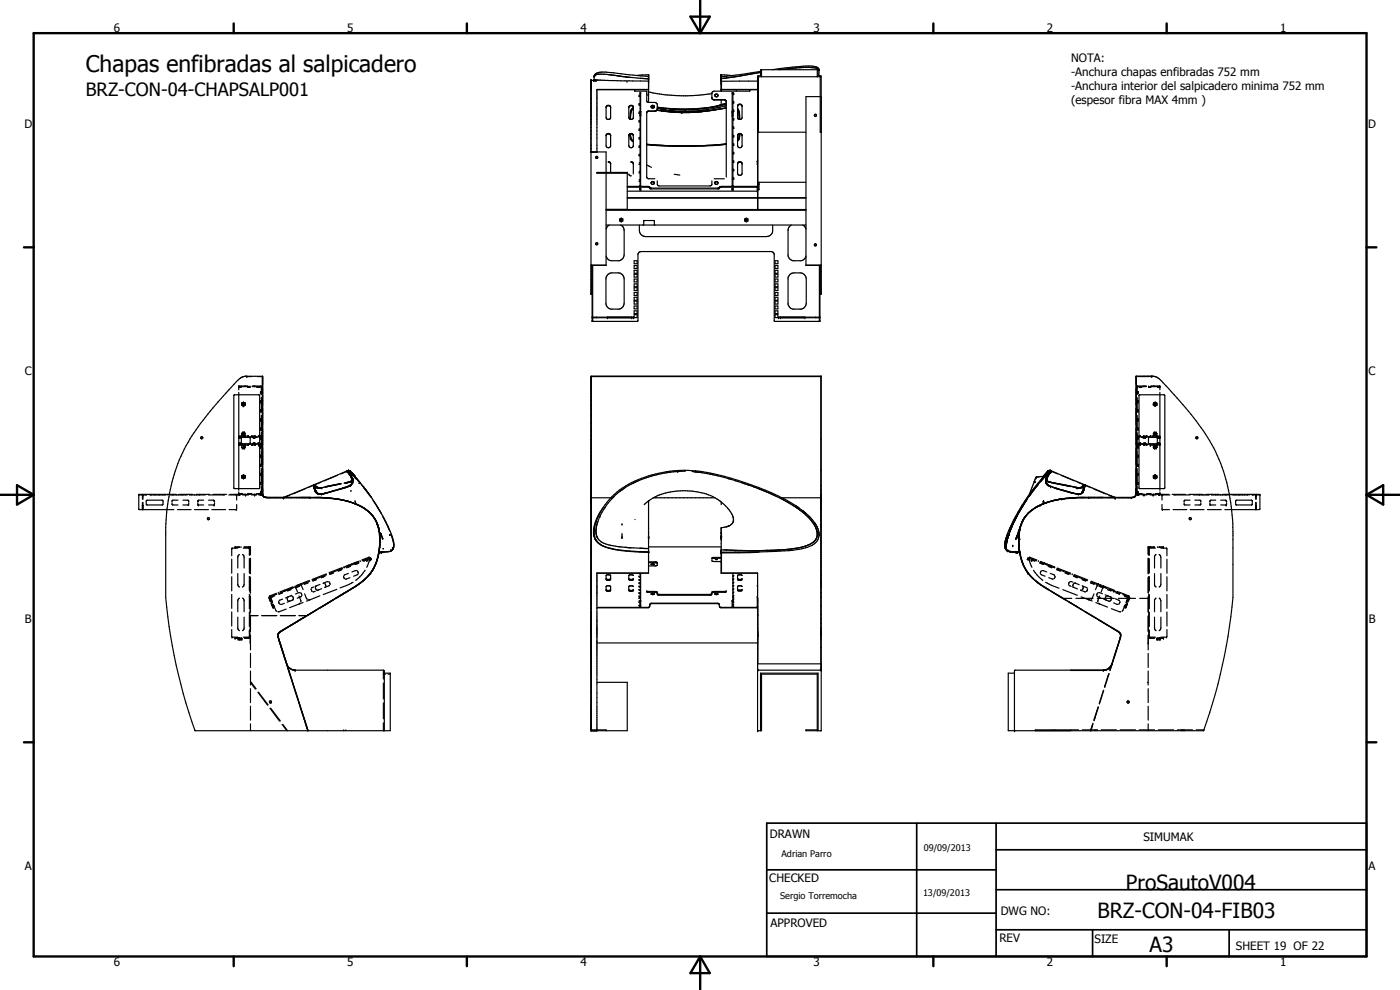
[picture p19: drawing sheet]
<svg xmlns="http://www.w3.org/2000/svg" width="420mm" height="297mm" viewBox="0 0 420 297" stroke-linecap="round" stroke-linejoin="round" font-family="sans-serif">
<defs><g id="words">
<text font-size="6.9" x="25.8" y="21.7">Chapas enfibradas al salpicadero</text>
<g font-size="6.3">
<text x="337.9" y="267.1">ProSautoV004</text>
<text x="329.4" y="275.4">BRZ-CON-04-FIB03</text>
<text x="345" y="285.6">A3</text>
</g>
<text font-size="5.5" x="25.8" y="28.7">BRZ-CON-04-CHAPSALP001</text>
<g font-size="3.5">
<text x="34.2" y="9.6">6</text>
<text x="104.2" y="9.6">5</text>
<text x="174.2" y="9.6">4</text>
<text x="244.2" y="9.6">3</text>
<text x="314.2" y="9.6">2</text>
<text x="384.2" y="9.6">1</text>
<text x="321.4" y="18.6">NOTA:</text>
<text x="321.4" y="22.8">-Anchura chapas enfibradas 752 mm</text>
<text x="321.4" y="27">-Anchura interior del salpicadero minima 752 mm</text>
<text x="321.4" y="31.2">(espesor fibra MAX 4mm )</text>
<text x="7.3" y="38.4">D</text>
<text x="410.6" y="38.4">D</text>
<text x="7.4" y="112.6">C</text>
<text x="410.7" y="112.6">C</text>
<text x="7.4" y="186.9">B</text>
<text x="410.8" y="186.9">B</text>
<text x="231" y="251.5">DRAWN</text>
<text x="343.1" y="252.3">SIMUMAK</text>
<text x="7.4" y="261.1">A</text>
<text x="410.7" y="261.1">A</text>
<text x="230.9" y="264.6">CHECKED</text>
<text x="300.3" y="274.5">DWG NO:</text>
<text x="231.3" y="278.3">APPROVED</text>
<text x="299.9" y="282.6">REV</text>
<text x="328.5" y="283.1">SIZE</text>
<text x="370.9" y="285.1">SHEET 19 OF 22</text>
<text x="34.2" y="289.9">6</text>
<text x="104.2" y="289.9">5</text>
<text x="174.2" y="289.9">4</text>
<text x="244.2" y="289.9">3</text>
<text x="314.2" y="289.9">2</text>
<text x="384.2" y="289.9">1</text>
</g>
<g font-size="2.7">
<text x="234.5" y="257.1">Adrian Parro</text>
<text x="277.2" y="255.3">09/09/2013</text>
<text x="234.1" y="269.7">Sergio Torremocha</text>
<text x="277" y="268.7">13/09/2013</text>
</g>
</g></defs>
<g fill="#000">
<circle cx="177.4" cy="24" r=".18"/>
<circle cx="178.2" cy="24.1" r=".18"/>
<circle cx="178.3" cy="24" r=".18"/>
<circle cx="178.3" cy="22.9" r=".18"/>
<circle cx="178.3" cy="22.8" r=".18"/>
<circle cx="178.4" cy="23.9" r=".18"/>
<circle cx="178.6" cy="24" r=".18"/>
<circle cx="178.7" cy="22.5" r=".18"/>
<circle cx="178.9" cy="24.1" r=".18"/>
<circle cx="188.2" cy="24.4" r=".18"/>
<circle cx="189.5" cy="32.8" r=".18"/>
<circle cx="189.5" cy="32.9" r=".18"/>
<circle cx="190.4" cy="26.9" r=".18"/>
<circle cx="192.1" cy="33.5" r=".18"/>
<circle cx="194.6" cy="24.4" r=".18"/>
<circle cx="194.6" cy="22.9" r=".18"/>
<circle cx="194.6" cy="23.7" r=".18"/>
<circle cx="194.6" cy="22.5" r=".18"/>
<circle cx="201" cy="32.6" r=".18"/>
<circle cx="204.5" cy="33.7" r=".18"/>
<circle cx="204.5" cy="33.8" r=".18"/>
<circle cx="216.4" cy="23" r=".18"/>
<circle cx="216.4" cy="22.4" r=".18"/>
<circle cx="216.4" cy="26.9" r=".18"/>
<circle cx="216.4" cy="22.5" r=".18"/>
<circle cx="216.4" cy="24.4" r=".18"/>
<circle cx="216.4" cy="23.6" r=".18"/>
<circle cx="216.4" cy="25.1" r=".18"/>
<circle cx="216.4" cy="24.3" r=".18"/>
<circle cx="216.4" cy="23.1" r=".18"/>
<circle cx="216.5" cy="22.4" r=".18"/>
<circle cx="216.5" cy="26.9" r=".18"/>
<circle cx="216.5" cy="24.3" r=".18"/>
<circle cx="216.5" cy="22.5" r=".18"/>
<circle cx="216.5" cy="25.1" r=".18"/>
<circle cx="216.5" cy="24.4" r=".18"/>
<circle cx="219.7" cy="33.4" r=".18"/>
<circle cx="219.7" cy="34.8" r=".18"/>
<circle cx="219.7" cy="33.5" r=".18"/>
<circle cx="225" cy="26.9" r=".18"/>
<circle cx="245.6" cy="20.7" r=".18"/>
<circle cx="245.8" cy="20.9" r=".18"/>
<circle cx="189.2" cy="41.5" r=".18"/>
<circle cx="192.1" cy="55.8" r=".18"/>
<circle cx="192.3" cy="56.8" r=".18"/>
<circle cx="219.7" cy="56.8" r=".18"/>
<circle cx="220" cy="56.7" r=".18"/>
<circle cx="220" cy="56.8" r=".18"/>
<circle cx="220.2" cy="55.9" r=".18"/>
<circle cx="227.3" cy="57.4" r=".18"/>
<circle cx="177.9" cy="95.3" r=".18"/>
<circle cx="182.3" cy="95.3" r=".18"/>
<circle cx="189.6" cy="95.3" r=".18"/>
<circle cx="190.1" cy="95.3" r=".18"/>
<circle cx="190.1" cy="95.2" r=".18"/>
<circle cx="233.6" cy="95.2" r=".18"/>
<circle cx="233.6" cy="95.3" r=".18"/>
<circle cx="234.3" cy="95.3" r=".18"/>
<circle cx="241.5" cy="95.3" r=".18"/>
<circle cx="245.9" cy="95.3" r=".18"/>
<circle cx="71.7" cy="115.8" r=".18"/>
<circle cx="71.7" cy="116" r=".18"/>
<circle cx="74.1" cy="112.9" r=".18"/>
<circle cx="78.4" cy="116" r=".18"/>
<circle cx="78.4" cy="116.1" r=".18"/>
<circle cx="341.3" cy="116.1" r=".18"/>
<circle cx="341.4" cy="116" r=".18"/>
<circle cx="345.6" cy="112.9" r=".18"/>
<circle cx="348.1" cy="116" r=".18"/>
<circle cx="348.1" cy="115.8" r=".18"/>
<circle cx="71.7" cy="133.1" r=".18"/>
<circle cx="71.7" cy="131" r=".18"/>
<circle cx="71.7" cy="133.3" r=".18"/>
<circle cx="71.7" cy="131.2" r=".18"/>
<circle cx="72.3" cy="133.1" r=".18"/>
<circle cx="72.3" cy="133.3" r=".18"/>
<circle cx="72.5" cy="130.8" r=".18"/>
<circle cx="72.8" cy="134.3" r=".18"/>
<circle cx="73" cy="121.8" r=".18"/>
<circle cx="73.1" cy="133.9" r=".18"/>
<circle cx="73.6" cy="133.6" r=".18"/>
<circle cx="76.5" cy="130.8" r=".18"/>
<circle cx="76.7" cy="133.3" r=".18"/>
<circle cx="76.7" cy="133.1" r=".18"/>
<circle cx="77.6" cy="133.6" r=".18"/>
<circle cx="343.1" cy="131" r=".18"/>
<circle cx="343.1" cy="131.2" r=".18"/>
<circle cx="343.7" cy="131" r=".18"/>
<circle cx="343.7" cy="131.2" r=".18"/>
<circle cx="344.1" cy="130.8" r=".18"/>
<circle cx="345.2" cy="133.6" r=".18"/>
<circle cx="345.3" cy="133.6" r=".18"/>
<circle cx="346.7" cy="130.4" r=".18"/>
<circle cx="346.9" cy="130" r=".18"/>
<circle cx="347" cy="130" r=".18"/>
<circle cx="347.5" cy="131" r=".18"/>
<circle cx="347.5" cy="131.2" r=".18"/>
<circle cx="348.1" cy="133.3" r=".18"/>
<circle cx="348.1" cy="131" r=".18"/>
<circle cx="348.1" cy="133.1" r=".18"/>
<circle cx="348.1" cy="131.2" r=".18"/>
<circle cx="42.7" cy="148.5" r=".18"/>
<circle cx="42.9" cy="148.5" r=".18"/>
<circle cx="56.6" cy="150.2" r=".18"/>
<circle cx="56.6" cy="151.4" r=".18"/>
<circle cx="59.4" cy="150.2" r=".18"/>
<circle cx="59.4" cy="151.4" r=".18"/>
<circle cx="59.5" cy="150.1" r=".18"/>
<circle cx="59.5" cy="151.5" r=".18"/>
<circle cx="64.2" cy="150.1" r=".18"/>
<circle cx="64.2" cy="151.5" r=".18"/>
<circle cx="64.3" cy="150.2" r=".18"/>
<circle cx="64.3" cy="151.4" r=".18"/>
<circle cx="70.9" cy="152.9" r=".18"/>
<circle cx="71" cy="148.5" r=".18"/>
<circle cx="71.7" cy="148.2" r=".18"/>
<circle cx="71.8" cy="148.3" r=".18"/>
<circle cx="71.9" cy="148.3" r=".18"/>
<circle cx="73.7" cy="148.5" r=".18"/>
<circle cx="76.4" cy="148.5" r=".18"/>
<circle cx="78.2" cy="148.3" r=".18"/>
<circle cx="78.3" cy="148.3" r=".18"/>
<circle cx="78.4" cy="148.3" r=".18"/>
<circle cx="78.4" cy="148.2" r=".18"/>
<circle cx="78.4" cy="148.1" r=".18"/>
<circle cx="78.6" cy="148.1" r=".18"/>
<circle cx="85" cy="149.4" r=".18"/>
<circle cx="85" cy="149.3" r=".18"/>
<circle cx="85.1" cy="149.3" r=".18"/>
<circle cx="85.1" cy="149.4" r=".18"/>
<circle cx="85.1" cy="149.2" r=".18"/>
<circle cx="93" cy="149.3" r=".18"/>
<circle cx="94.1" cy="145.5" r=".18"/>
<circle cx="94.1" cy="145.6" r=".18"/>
<circle cx="94.2" cy="145.9" r=".18"/>
<circle cx="94.2" cy="145.6" r=".18"/>
<circle cx="94.2" cy="145.5" r=".18"/>
<circle cx="94.2" cy="145.8" r=".18"/>
<circle cx="94.2" cy="145.7" r=".18"/>
<circle cx="94.2" cy="146" r=".18"/>
<circle cx="94.2" cy="146.1" r=".18"/>
<circle cx="94.3" cy="145.5" r=".18"/>
<circle cx="94.3" cy="145.6" r=".18"/>
<circle cx="94.3" cy="146.3" r=".18"/>
<circle cx="94.3" cy="145.8" r=".18"/>
<circle cx="94.3" cy="145.7" r=".18"/>
<circle cx="94.3" cy="146.5" r=".18"/>
<circle cx="94.3" cy="146.4" r=".18"/>
<circle cx="94.3" cy="145.4" r=".18"/>
<circle cx="94.3" cy="146" r=".18"/>
<circle cx="94.4" cy="145.7" r=".18"/>
<circle cx="94.4" cy="145.5" r=".18"/>
<circle cx="94.4" cy="146.9" r=".18"/>
<circle cx="94.4" cy="146.4" r=".18"/>
<circle cx="94.4" cy="146.3" r=".18"/>
<circle cx="94.5" cy="147" r=".18"/>
<circle cx="94.5" cy="145.8" r=".18"/>
<circle cx="94.5" cy="145.7" r=".18"/>
<circle cx="94.6" cy="145.8" r=".18"/>
<circle cx="94.6" cy="145.7" r=".18"/>
<circle cx="94.6" cy="147.2" r=".18"/>
<circle cx="94.6" cy="147.3" r=".18"/>
<circle cx="94.8" cy="146" r=".18"/>
<circle cx="94.8" cy="147.6" r=".18"/>
<circle cx="94.8" cy="147.5" r=".18"/>
<circle cx="94.8" cy="147.3" r=".18"/>
<circle cx="94.8" cy="145.9" r=".18"/>
<circle cx="94.8" cy="146.1" r=".18"/>
<circle cx="94.9" cy="147.5" r=".18"/>
<circle cx="94.9" cy="146" r=".18"/>
<circle cx="94.9" cy="146.1" r=".18"/>
<circle cx="95.3" cy="146.3" r=".18"/>
<circle cx="96.5" cy="148.3" r=".18"/>
<circle cx="96.6" cy="146.4" r=".18"/>
<circle cx="104.2" cy="141.3" r=".18"/>
<circle cx="104.3" cy="141.3" r=".18"/>
<circle cx="104.3" cy="141.4" r=".18"/>
<circle cx="104.3" cy="141.5" r=".18"/>
<circle cx="104.4" cy="141.4" r=".18"/>
<circle cx="104.4" cy="141.5" r=".18"/>
<circle cx="104.4" cy="141.6" r=".18"/>
<circle cx="104.5" cy="141.5" r=".18"/>
<circle cx="104.6" cy="141.1" r=".18"/>
<circle cx="104.6" cy="141.2" r=".18"/>
<circle cx="104.7" cy="141.3" r=".18"/>
<circle cx="104.7" cy="141.2" r=".18"/>
<circle cx="104.7" cy="141.9" r=".18"/>
<circle cx="104.8" cy="142.2" r=".18"/>
<circle cx="104.9" cy="141.6" r=".18"/>
<circle cx="105" cy="141.6" r=".18"/>
<circle cx="105.1" cy="141.4" r=".18"/>
<circle cx="105.2" cy="145.7" r=".18"/>
<circle cx="105.2" cy="145.6" r=".18"/>
<circle cx="105.3" cy="147.2" r=".18"/>
<circle cx="105.4" cy="142.3" r=".18"/>
<circle cx="105.5" cy="142.2" r=".18"/>
<circle cx="105.5" cy="142.1" r=".18"/>
<circle cx="105.6" cy="143" r=".18"/>
<circle cx="105.6" cy="143.1" r=".18"/>
<circle cx="105.6" cy="143.8" r=".18"/>
<circle cx="105.7" cy="143.9" r=".18"/>
<circle cx="105.7" cy="143.4" r=".18"/>
<circle cx="105.7" cy="144.1" r=".18"/>
<circle cx="105.7" cy="143.8" r=".18"/>
<circle cx="105.7" cy="143.5" r=".18"/>
<circle cx="105.7" cy="143.6" r=".18"/>
<circle cx="105.7" cy="144.3" r=".18"/>
<circle cx="105.7" cy="143.7" r=".18"/>
<circle cx="105.7" cy="144.2" r=".18"/>
<circle cx="105.7" cy="142.2" r=".18"/>
<circle cx="105.8" cy="144.1" r=".18"/>
<circle cx="105.8" cy="143.9" r=".18"/>
<circle cx="105.8" cy="143.6" r=".18"/>
<circle cx="105.8" cy="143.7" r=".18"/>
<circle cx="105.9" cy="144" r=".18"/>
<circle cx="105.9" cy="144.8" r=".18"/>
<circle cx="105.9" cy="143.9" r=".18"/>
<circle cx="105.9" cy="143.8" r=".18"/>
<circle cx="106.6" cy="150.3" r=".18"/>
<circle cx="106.7" cy="150.6" r=".18"/>
<circle cx="109.6" cy="152.7" r=".18"/>
<circle cx="114.2" cy="159.9" r=".18"/>
<circle cx="177.4" cy="149.3" r=".18"/>
<circle cx="177.4" cy="149.4" r=".18"/>
<circle cx="177.4" cy="149.2" r=".18"/>
<circle cx="178.1" cy="159.8" r=".18"/>
<circle cx="178.1" cy="159.2" r=".18"/>
<circle cx="178.3" cy="159" r=".18"/>
<circle cx="180.1" cy="154.9" r=".18"/>
<circle cx="194.6" cy="150.3" r=".18"/>
<circle cx="194.6" cy="159.8" r=".18"/>
<circle cx="194.6" cy="158.4" r=".18"/>
<circle cx="203.4" cy="141.5" r=".18"/>
<circle cx="216.4" cy="159.8" r=".18"/>
<circle cx="216.4" cy="159.9" r=".18"/>
<circle cx="216.4" cy="158.4" r=".18"/>
<circle cx="216.5" cy="159.9" r=".18"/>
<circle cx="220.1" cy="156" r=".18"/>
<circle cx="246.3" cy="149.3" r=".18"/>
<circle cx="246.3" cy="149.4" r=".18"/>
<circle cx="246.3" cy="149.2" r=".18"/>
<circle cx="246.3" cy="149.5" r=".18"/>
<circle cx="246.5" cy="149.4" r=".18"/>
<circle cx="246.5" cy="149.2" r=".18"/>
<circle cx="246.5" cy="149.3" r=".18"/>
<circle cx="246.5" cy="149.5" r=".18"/>
<circle cx="303.2" cy="159.1" r=".18"/>
<circle cx="305.6" cy="159.9" r=".18"/>
<circle cx="305.6" cy="159.6" r=".18"/>
<circle cx="305.7" cy="159.6" r=".18"/>
<circle cx="305.8" cy="159.8" r=".18"/>
<circle cx="305.9" cy="158.9" r=".18"/>
<circle cx="306" cy="159.2" r=".18"/>
<circle cx="306.5" cy="157.2" r=".18"/>
<circle cx="306.9" cy="156.3" r=".18"/>
<circle cx="310.5" cy="144.4" r=".18"/>
<circle cx="310.6" cy="144.6" r=".18"/>
<circle cx="310.8" cy="143.3" r=".18"/>
<circle cx="310.9" cy="143.3" r=".18"/>
<circle cx="312.2" cy="151.6" r=".18"/>
<circle cx="313.2" cy="150.3" r=".18"/>
<circle cx="313.3" cy="142.9" r=".18"/>
<circle cx="313.4" cy="142.6" r=".18"/>
<circle cx="313.8" cy="142.1" r=".18"/>
<circle cx="313.9" cy="143.9" r=".18"/>
<circle cx="313.9" cy="143.8" r=".18"/>
<circle cx="313.9" cy="143.7" r=".18"/>
<circle cx="313.9" cy="144.3" r=".18"/>
<circle cx="313.9" cy="143.6" r=".18"/>
<circle cx="314" cy="143.6" r=".18"/>
<circle cx="314" cy="144.1" r=".18"/>
<circle cx="314" cy="143.8" r=".18"/>
<circle cx="314" cy="144" r=".18"/>
<circle cx="314" cy="143.5" r=".18"/>
<circle cx="314" cy="143.3" r=".18"/>
<circle cx="314" cy="143.4" r=".18"/>
<circle cx="314" cy="143.7" r=".18"/>
<circle cx="314" cy="144.2" r=".18"/>
<circle cx="314.1" cy="143.5" r=".18"/>
<circle cx="314.1" cy="143.8" r=".18"/>
<circle cx="314.1" cy="143.4" r=".18"/>
<circle cx="314.1" cy="143.9" r=".18"/>
<circle cx="314.1" cy="143.3" r=".18"/>
<circle cx="314.2" cy="142.2" r=".18"/>
<circle cx="314.3" cy="141.6" r=".18"/>
<circle cx="314.3" cy="142.3" r=".18"/>
<circle cx="314.4" cy="141.5" r=".18"/>
<circle cx="314.5" cy="141.5" r=".18"/>
<circle cx="314.5" cy="141.4" r=".18"/>
<circle cx="314.6" cy="141.4" r=".18"/>
<circle cx="314.7" cy="141.4" r=".18"/>
<circle cx="314.8" cy="141.6" r=".18"/>
<circle cx="314.9" cy="141.2" r=".18"/>
<circle cx="315" cy="141.3" r=".18"/>
<circle cx="315.1" cy="141.2" r=".18"/>
<circle cx="315.2" cy="141.1" r=".18"/>
<circle cx="315.2" cy="141.2" r=".18"/>
<circle cx="315.2" cy="141.6" r=".18"/>
<circle cx="315.3" cy="141.5" r=".18"/>
<circle cx="315.3" cy="146" r=".18"/>
<circle cx="315.4" cy="141.4" r=".18"/>
<circle cx="315.4" cy="141.5" r=".18"/>
<circle cx="315.4" cy="141.3" r=".18"/>
<circle cx="315.5" cy="141.4" r=".18"/>
<circle cx="315.5" cy="141.3" r=".18"/>
<circle cx="318.6" cy="149.7" r=".18"/>
<circle cx="323.2" cy="146.4" r=".18"/>
<circle cx="323.2" cy="146.3" r=".18"/>
<circle cx="323.3" cy="146.3" r=".18"/>
<circle cx="323.6" cy="148.2" r=".18"/>
<circle cx="324.8" cy="147.5" r=".18"/>
<circle cx="324.9" cy="146.1" r=".18"/>
<circle cx="324.9" cy="147.6" r=".18"/>
<circle cx="324.9" cy="147.3" r=".18"/>
<circle cx="325" cy="146" r=".18"/>
<circle cx="325" cy="147.5" r=".18"/>
<circle cx="325" cy="147.2" r=".18"/>
<circle cx="325" cy="145.8" r=".18"/>
<circle cx="325.1" cy="147.3" r=".18"/>
<circle cx="325.2" cy="147.2" r=".18"/>
<circle cx="325.2" cy="145.7" r=".18"/>
<circle cx="325.2" cy="145.9" r=".18"/>
<circle cx="325.2" cy="145.6" r=".18"/>
<circle cx="325.3" cy="146.5" r=".18"/>
<circle cx="325.3" cy="145.8" r=".18"/>
<circle cx="325.3" cy="145.6" r=".18"/>
<circle cx="325.3" cy="145.7" r=".18"/>
<circle cx="325.3" cy="146.3" r=".18"/>
<circle cx="325.3" cy="146.8" r=".18"/>
<circle cx="325.3" cy="145.5" r=".18"/>
<circle cx="325.4" cy="145.6" r=".18"/>
<circle cx="325.4" cy="145.5" r=".18"/>
<circle cx="325.4" cy="146.6" r=".18"/>
<circle cx="325.4" cy="145.4" r=".18"/>
<circle cx="325.4" cy="145.8" r=".18"/>
<circle cx="325.4" cy="146" r=".18"/>
<circle cx="325.4" cy="145.7" r=".18"/>
<circle cx="325.4" cy="146.4" r=".18"/>
<circle cx="325.4" cy="146.5" r=".18"/>
<circle cx="325.5" cy="145.5" r=".18"/>
<circle cx="325.5" cy="145.6" r=".18"/>
<circle cx="325.6" cy="146" r=".18"/>
<circle cx="325.6" cy="145.6" r=".18"/>
<circle cx="325.6" cy="145.5" r=".18"/>
<circle cx="325.6" cy="145.7" r=".18"/>
<circle cx="326.7" cy="149.3" r=".18"/>
<circle cx="334.6" cy="149.2" r=".18"/>
<circle cx="334.6" cy="149.4" r=".18"/>
<circle cx="334.7" cy="149.4" r=".18"/>
<circle cx="334.7" cy="149.3" r=".18"/>
<circle cx="339.5" cy="149.3" r=".18"/>
<circle cx="340.9" cy="146.6" r=".18"/>
<circle cx="341.1" cy="148.1" r=".18"/>
<circle cx="341.3" cy="148.1" r=".18"/>
<circle cx="341.3" cy="148.2" r=".18"/>
<circle cx="341.4" cy="148.3" r=".18"/>
<circle cx="341.6" cy="148.3" r=".18"/>
<circle cx="343.3" cy="148.5" r=".18"/>
<circle cx="346.1" cy="148.5" r=".18"/>
<circle cx="347.8" cy="148.3" r=".18"/>
<circle cx="347.9" cy="148.3" r=".18"/>
<circle cx="348" cy="148.3" r=".18"/>
<circle cx="348" cy="148.2" r=".18"/>
<circle cx="348.7" cy="148.5" r=".18"/>
<circle cx="348.8" cy="152.9" r=".18"/>
<circle cx="363.1" cy="151.4" r=".18"/>
<circle cx="363.1" cy="150.2" r=".18"/>
<circle cx="367.9" cy="151.5" r=".18"/>
<circle cx="367.9" cy="150.1" r=".18"/>
<circle cx="368.1" cy="150.2" r=".18"/>
<circle cx="368.1" cy="151.4" r=".18"/>
<circle cx="376.8" cy="148.5" r=".18"/>
<circle cx="377" cy="148.5" r=".18"/>
<circle cx="69.6" cy="164.5" r=".18"/>
<circle cx="70.6" cy="164.1" r=".18"/>
<circle cx="70.6" cy="164.3" r=".18"/>
<circle cx="74.6" cy="164.3" r=".18"/>
<circle cx="74.6" cy="164.1" r=".18"/>
<circle cx="74.7" cy="164.3" r=".18"/>
<circle cx="74.8" cy="164.3" r=".18"/>
<circle cx="74.9" cy="164.5" r=".18"/>
<circle cx="81" cy="179.3" r=".18"/>
<circle cx="81" cy="179.4" r=".18"/>
<circle cx="81" cy="179.5" r=".18"/>
<circle cx="81.1" cy="179.1" r=".18"/>
<circle cx="81.2" cy="179" r=".18"/>
<circle cx="81.2" cy="179.1" r=".18"/>
<circle cx="88.7" cy="176.1" r=".18"/>
<circle cx="90.4" cy="175.4" r=".18"/>
<circle cx="110.8" cy="167.7" r=".18"/>
<circle cx="110.8" cy="167.9" r=".18"/>
<circle cx="110.8" cy="167.5" r=".18"/>
<circle cx="111.2" cy="167.9" r=".18"/>
<circle cx="111.2" cy="172" r=".18"/>
<circle cx="113.3" cy="167.8" r=".18"/>
<circle cx="113.7" cy="165.7" r=".18"/>
<circle cx="113.7" cy="165.5" r=".18"/>
<circle cx="114" cy="162.7" r=".18"/>
<circle cx="114.2" cy="160" r=".18"/>
<circle cx="114.3" cy="160.2" r=".18"/>
<circle cx="114.3" cy="160.4" r=".18"/>
<circle cx="114.4" cy="165.6" r=".18"/>
<circle cx="114.4" cy="165.5" r=".18"/>
<circle cx="114.5" cy="165.7" r=".18"/>
<circle cx="114.6" cy="165.6" r=".18"/>
<circle cx="114.8" cy="161.6" r=".18"/>
<circle cx="117" cy="160.4" r=".18"/>
<circle cx="117.3" cy="165.1" r=".18"/>
<circle cx="117.4" cy="165" r=".18"/>
<circle cx="117.8" cy="164.3" r=".18"/>
<circle cx="178.2" cy="160.5" r=".18"/>
<circle cx="194.6" cy="165.5" r=".18"/>
<circle cx="194.6" cy="160.8" r=".18"/>
<circle cx="194.6" cy="161.3" r=".18"/>
<circle cx="194.6" cy="165.6" r=".18"/>
<circle cx="194.6" cy="161.2" r=".18"/>
<circle cx="216.4" cy="165.7" r=".18"/>
<circle cx="216.4" cy="165" r=".18"/>
<circle cx="216.4" cy="160.8" r=".18"/>
<circle cx="216.4" cy="161.3" r=".18"/>
<circle cx="216.4" cy="161.2" r=".18"/>
<circle cx="216.4" cy="165.8" r=".18"/>
<circle cx="216.4" cy="165.5" r=".18"/>
<circle cx="216.4" cy="165.2" r=".18"/>
<circle cx="216.4" cy="165.1" r=".18"/>
<circle cx="216.4" cy="160.9" r=".18"/>
<circle cx="216.5" cy="160.9" r=".18"/>
<circle cx="216.5" cy="165.9" r=".18"/>
<circle cx="216.5" cy="165.7" r=".18"/>
<circle cx="216.5" cy="161.3" r=".18"/>
<circle cx="216.5" cy="161.2" r=".18"/>
<circle cx="216.5" cy="161.9" r=".18"/>
<circle cx="216.5" cy="160.8" r=".18"/>
<circle cx="301.9" cy="164.4" r=".18"/>
<circle cx="302.1" cy="162.9" r=".18"/>
<circle cx="302.3" cy="165.2" r=".18"/>
<circle cx="302.3" cy="161.7" r=".18"/>
<circle cx="302.5" cy="165.1" r=".18"/>
<circle cx="302.8" cy="160.4" r=".18"/>
<circle cx="303" cy="165.4" r=".18"/>
<circle cx="303.9" cy="163.7" r=".18"/>
<circle cx="304.9" cy="161.6" r=".18"/>
<circle cx="304.9" cy="165.7" r=".18"/>
<circle cx="305.3" cy="165.7" r=".18"/>
<circle cx="305.4" cy="165.5" r=".18"/>
<circle cx="305.7" cy="161" r=".18"/>
<circle cx="305.7" cy="162.3" r=".18"/>
<circle cx="305.8" cy="160.5" r=".18"/>
<circle cx="305.8" cy="160.2" r=".18"/>
<circle cx="305.9" cy="165.6" r=".18"/>
<circle cx="305.9" cy="161.6" r=".18"/>
<circle cx="306" cy="165.8" r=".18"/>
<circle cx="306" cy="165.9" r=".18"/>
<circle cx="306" cy="165.7" r=".18"/>
<circle cx="306.1" cy="165.8" r=".18"/>
<circle cx="308.5" cy="172" r=".18"/>
<circle cx="308.6" cy="172" r=".18"/>
<circle cx="308.8" cy="167.6" r=".18"/>
<circle cx="308.9" cy="167.9" r=".18"/>
<circle cx="308.9" cy="167.7" r=".18"/>
<circle cx="309" cy="167.6" r=".18"/>
<circle cx="309.1" cy="167.3" r=".18"/>
<circle cx="309.5" cy="168" r=".18"/>
<circle cx="329.3" cy="175.5" r=".18"/>
<circle cx="329.4" cy="175.4" r=".18"/>
<circle cx="329.5" cy="175.2" r=".18"/>
<circle cx="331.1" cy="176.1" r=".18"/>
<circle cx="334.3" cy="177.3" r=".18"/>
<circle cx="338.5" cy="179" r=".18"/>
<circle cx="338.6" cy="179.1" r=".18"/>
<circle cx="338.7" cy="179.2" r=".18"/>
<circle cx="338.7" cy="179.5" r=".18"/>
<circle cx="338.7" cy="179.3" r=".18"/>
<circle cx="344.6" cy="164.1" r=".18"/>
<circle cx="344.8" cy="164.5" r=".18"/>
<circle cx="345" cy="164.3" r=".18"/>
<circle cx="349.2" cy="164.1" r=".18"/>
<circle cx="349.2" cy="164.3" r=".18"/>
<circle cx="350.1" cy="164.5" r=".18"/>
<circle cx="69.6" cy="191.1" r=".18"/>
<circle cx="70.6" cy="191.5" r=".18"/>
<circle cx="70.6" cy="191.3" r=".18"/>
<circle cx="74.9" cy="191.2" r=".18"/>
<circle cx="81.9" cy="181.7" r=".18"/>
<circle cx="82" cy="181.9" r=".18"/>
<circle cx="82.1" cy="182.2" r=".18"/>
<circle cx="83.5" cy="190.3" r=".18"/>
<circle cx="192.1" cy="181.9" r=".18"/>
<circle cx="192.3" cy="181.9" r=".18"/>
<circle cx="192.3" cy="180.2" r=".18"/>
<circle cx="192.3" cy="180.1" r=".18"/>
<circle cx="192.3" cy="181.4" r=".18"/>
<circle cx="219.7" cy="181.9" r=".18"/>
<circle cx="219.7" cy="180.1" r=".18"/>
<circle cx="219.7" cy="180.2" r=".18"/>
<circle cx="219.7" cy="181.4" r=".18"/>
<circle cx="220" cy="180.2" r=".18"/>
<circle cx="220" cy="180.1" r=".18"/>
<circle cx="220" cy="181.9" r=".18"/>
<circle cx="337.5" cy="181.9" r=".18"/>
<circle cx="337.6" cy="182.2" r=".18"/>
<circle cx="337.8" cy="181.9" r=".18"/>
<circle cx="337.9" cy="181.7" r=".18"/>
<circle cx="344.6" cy="192.9" r=".18"/>
<circle cx="344.8" cy="191.2" r=".18"/>
<circle cx="349.2" cy="191.5" r=".18"/>
<circle cx="349.2" cy="191.3" r=".18"/>
<circle cx="350.1" cy="191.1" r=".18"/>
<circle cx="88.5" cy="201.1" r=".18"/>
<circle cx="88.6" cy="201.1" r=".18"/>
<circle cx="227.4" cy="201.1" r=".18"/>
<circle cx="227.4" cy="219.2" r=".18"/>
<circle cx="304.4" cy="219.2" r=".18"/>
<circle cx="331.1" cy="201.1" r=".18"/>
<circle cx="331.2" cy="201.1" r=".18"/>
</g>
<g fill="none" stroke="#000" stroke-width=".35">
<path d="M177.4 26.8v-2.8v64.3v-8.8M177.4 24.1h1.4M178.2 24.1h.1M178.2 24.1h-.1M178.2 24.1l16.4 .2M178.3 24h.1M178.3 22.9a1.92 1.92 0 0 1 2.2-1.3l14.1 1.3M178.3 22.9v1.1M178.3 22.9v.1M178.4 22.7v.1M178.4 24l-.1 .1M178.6 22.5l-.2 .2"/>
<path d="M178.7 22.5l-.4 .3M178.7 22.5h-.1M179.1 26.9h15.5M179.5 22.3h2l13.1 1.4-2.5-.2M179.5 22.3h-.1M179.6 22.3l-1 .2M181.9 32.1v.2M182 31.9l.8-.3 .4 .4v3.4a.74 .74 0 0 1-1.2 .2zM182 32l.8-.3 .4 .4M182.8 22.4l4.2 .6M187.1 23l2.2 .2M188.8 32v-.1a.74 .74 0 0 1 1.3 .1"/>
<path d="M188.8 32.1l-.1 .2M188.8 32l-.1 3.2 .5 .6M188.8 32l.4-.3 .8 .3M189.3 34l-.1 1.8M189.4 33.4l-.1 .6M189.5 33.1l-.2 .9M189.5 33.1l-.1 .2M189.8 32.5v.1M189.9 32.4h.2l-.5 .2-.3 .8-.3 2.4M189.9 32.6l-.4 .5M190 32l.1 .1M190 32.6h.1"/>
<path d="M190.1 32v3.4l-.2 .3-.7 .1M190.1 32.5l-.5 .5M190.4 26.9v.4l3.6 .1 .1 3 .4 .3h2l.6 .2 .2 .3-.1 1.9M191.1 22.6l3.5-.2v8.3M191.8 31.5h.3M191.8 29h.3M191.8 34h.3M191.8 39.1h.3M191.8 36.6h.3M192.1 34.8h.1M192.1 33.4h.1M192.1 28.4l-.3 .2v.4"/>
<path d="M192.1 31l-.3 .1v.4M192.1 33.5l-.3 .2v.3M192.1 36.1l-.3 .1v.4M192.1 38.6l-.3 .1v.4M192.1 28.9l-.3 .1M192.1 34h-.3M192.1 39l-.3 .1M192.1 36.5l-.3 .1M192.1 31.4l-.3 .1M192.3 34.8h.1M192.3 33.5h.1M192.3 33.4h.1"/>
<path d="M194.6 26.8h-15.5v18.9h-1.7M194.6 28.4l-.5 .1M194.6 27.6a49.5 49.5 0 0 0 19 .5M195.5 31.8l.8 .1M195.5 31.8l.5-.1 .3 .2M195.5 31.8l-.1 .2 .9 .3M195.6 31.8l.8 .2M195.6 32.1l.7 .2M196.4 31.9l-.1 .4M196.4 31.9a.5 .5 0 0 0-.6-.3 .5 .5 0 0 0-.4 .5l.5 .4 .4-.2M197.1 33.1l.7 .1M197.2 33.1l-.7 .3h-2l-.4 .3"/>
<path d="M197.2 33l3.4 .4M197.2 33.1h.6M197.3 32.8l-.6 .5h-2.1l-.5 .4v19.6l.5 .3h1.9M197.3 32.2l1.8 .2M197.3 32.1l1.8 .3M197.3 32.5l3.8 .6M197.8 33.1l1.5 .3M198.2 32.7l1.7 .3M198.9 33.3l.4 .1M199.1 32.4l4.8 .5h3.8M199.3 33.4l1.3 .1M199.3 33.3l.9 .1"/>
<path d="M200.4 32.5l2.7 .2M200.6 33.5l1.4 .1M200.6 32.6l1.9 .2M200.6 33.4l.6 .1M201 32.6l2.1 .1M201.1 33.1l1.3 .2M201.1 33.5l1.3 .2M201.1 33.6l1.2 .1M202.3 33.7h.2M202.4 33.3l2.1 .1M202.4 33.6l.6 .1M203.1 32.7h4.3"/>
<path d="M203.1 33.7h4.9M203.5 33.7h.3M203.8 33.4h.7M204.2 33.7h.2M206.8 33.7h-.1M207.2 33.4h-2.7M207.2 33.4h.7M207.2 33.4h-.8M207.5 33.7h-.2M207.6 32.9h.1M208.1 33.7h-.3M209.9 33.6l-7.5 .1"/>
<path d="M210 32.7l-2.3 .2M210.1 32.6l-2.8 .1M210.3 33.6l-1.9 .1M210.8 32.5l-4.1 .3-3.6-.1M211.4 33l-3.7 .4M211.4 33l-1.8 .2M211.5 32.4l-.7 .1M212.1 32.3l-1.3 .2M212.4 33.2l-3.8 .5M212.4 33.3l-2.1 .2M212.8 32.8l-1.4 .2M212.8 33.2l-.4 .1"/>
<path d="M213.3 33.1l-.9 .1M213.4 32.7l-.9 .1M213.6 29.4l.6 .5h3.2l.6 .5M214 33l-.8 .1M214.2 32.1l-4.2 .6M214.5 28.6l.5-.4 .4 .2 .1 .3M214.5 28.6l.1 .3 .4 .2 .5-.4M214.5 28.6l.7-.3 .3 .4M214.8 32.9l-1.5 .2M216.1 32.7l-1.3 .2M216.1 32.1l-2.7 .6M216.2 32.1l-1.4 .3"/>
<path d="M216.4 27.3h-2.1l-.5 .3-.2 1.9 .7 .5h3.3l.3 .4M216.4 30v1.2M216.4 26.9h11M216.4 26.8h11M216.5 22.4l-.1 5M216.5 22.4v.6M216.5 23.5v3.9M216.5 22.4l3.2 .3M216.6 32.6l-1.8 .3M216.9 32.6l-6.6 1M217.2 31.5l.8-.2-3.9 .8M217.5 31.2l-3 .8-1.9 .3"/>
<path d="M217.5 31.1l-5.5 1.3M217.5 31.8l.5-.1-1.9 .4M217.6 32.4h.4l-1.4 .2M217.9 30.4l.1 .1M218 30.4v22.7M218 30.9l-.5 .3M218 32.5l-1.4 .1M219.4 23.2l-2.9 .4M219.5 23.2l-3 .4M220 27.8h-.3v28.1M220 27.8v28.1M220 34.8h.1"/>
<path d="M220 33.5h.1M220 33.4h.2M220 27.9h.2v.5M220 30.4l.2 .1v.4M220 32.9l.2 .1v.4M220 35.5l.2 .1v.4M220 38l.2 .1v.4M220 35.9l.2 .1M220 36h.2M220 30.8l.2 .1M220 30.9h.2M220 28.3l.2 .1"/>
<path d="M220 28.4h.2M220 38.4l.2 .1M220 38.5h.2M220.9 23l-1.5 .2M220.9 23l-1.4 .2M221.1 26.9l-.2 .4M221.3 31.9l.1 3.7a.74 .74 0 0 0 1.3-.2v-3.7a.73 .73 0 0 0-1.3-.2l-.1 .5M221.3 32.6l.6 1.1 .1 2.1M221.3 32.8l.2 .3M221.4 31.8l.4-.4h.6l.3 .4M221.5 33.1l.3 .8M221.5 33.1l.2 .6"/>
<path d="M221.8 33.9l.1 1.9M225 26.9v.4h-8.5M227.4 39.7h14.5M227.4 24.3l-10.9 .1M227.4 39.7v23.2M227.6 39.7v-16.7h18.6v16.7h.3M228.2 21.7l-7.3 1.3M228.2 21.4l-11.8 1.6M228.5 20.9v2.1M231.8 20.9l9.9-1a6.1 6.1 0 0 1 3.8 .5l.3 .7M235.4 20.7l-.7 .1M235.4 20.7l-1.6 .2"/>
<path d="M236.1 20.6h.4M239.2 20.4l-2.2 .2M240.6 20.3h-.8M241.3 20.2l-.4 .1M243.2 20.2l.7 .1M243.5 20.3l-2.5-.1-5.6 .5M243.8 20.3h.4M243.9 20.3l1.6 .4M244.6 34.3l.4 .2-.2 .4-.4-.3zM245.3 20.9v2.1M245.5 20.6l.1 .1M245.5 20.7h.1"/>
<path d="M245.6 20.7l.1 .1M245.7 20.9h.1M245.7 20.8v.1M245.7 20.9l.1 .1M245.8 21h.1M245.8 20.9v.2M245.8 21.1v1.6M246.5 29h-4.6v50.6h4.4M177.4 45.6h4.5v34h-4.5M179.1 46.9v.6M182 40.4l-.1 3.3a.69 .69 0 0 0 .6 .7 .69 .69 0 0 0 .7-.5v-3.4a.7 .7 0 0 0-.7-.4 .7 .7 0 0 0-.6 .7M182.1 40.3l.7-.1 .4 .4"/>
<path d="M182.5 48.6l.6 .1 .1 .3v2.7M182.5 48.6l.7 .5M188.2 55.9h6.3l.5 .2v.4l.4 .2h20.1l.3-.1 .2-.6 .4-.1 10.8 .1M188.2 52h-9.1v-.3h9.1v11.1h-6.3M188.2 59.4h39.2M188.2 56.2h6.3l.5 .1M188.2 59.3h39.2M188.7 52.2l.3 .5h.4M188.8 40.6l-.1 .2M189 40.3a2.26 2.26 0 0 0 1.1 2.2M189.2 40.2l.8 .3M189.2 40.2l-.4 .3"/>
<path d="M189.2 40.2l.1 1.1M189.3 41.3l.1 .4M189.3 41.3v.2M189.3 48.6l.6 .1 .2 .3v3.2M189.3 48.6l.8 .5M189.4 41.7l.5 .6M189.5 41.8l.4 .5M189.9 42.3l.2 .1M189.9 42.3h.2M190.1 40.5v3.4a.7 .7 0 0 1-.8 .4 .7 .7 0 0 1-.6-.6v-3.1a.69 .69 0 0 1 .7-.6 .69 .69 0 0 1 .7 .6M191.8 44.2h.3M191.8 46.7h.3"/>
<path d="M191.8 41.7h.3M192.1 56.8h.1M192.1 56.7h.1M192.1 55.8h.1M192.1 55.8l-.1 .1M192.1 55.9v-28.1h.2v28.1M192.1 56.5h.2v.5h-.2zM192.1 41.1l-.3 .2v.4M192.1 43.7l-.3 .1v.4M192.1 46.2l-.3 .2v.3M192.1 57h.2M192.1 44.1l-.3 .1"/>
<path d="M192.1 48.8l-.3 .1M192.1 49.2l-.3 .1h.3M192.1 53.8l-.3 .2M192.1 54.3l-.3 .1h.3M192.1 51.3l-.3 .1M192.1 51.7l-.3 .2h.3M192.1 46.7h-.3M192.1 41.6l-.3 .1M194.1 49.5l1.4 .7M194.9 43.3h-.8l1.5 .2M195 56.3l.4 .1 20.4-.1M195.2 43.4h.4"/>
<path d="M195.4 54.9a.49 .49 0 0 1 .5-.4 .49 .49 0 0 1 .5 .5 .5 .5 0 0 1-.6 .3 .5 .5 0 0 1-.4-.5 .49 .49 0 0 1 .5-.4 .49 .49 0 0 1 .5 .5M195.6 43.5l1.9 .1M195.6 43.4l.3 .1M196.2 43.5l3.8 .2M197.3 54.3v1.1l.5 .4h15.3l.5-.4v-1.1M197.9 43.6h.3M198.3 43.6l3.6 .1M202.3 43.7l.3 .1M202.3 52.3l1.7 .2M204 43.8h2.8M208.7 43.7l-.5 .1M211.8 43.7h-2.6"/>
<path d="M211.8 43.6l-11.7 .1M212.5 43.6h-.7M213.1 43.6l-1.3 .1M214.3 53.6h3.1M214.5 54.8l.5-.4 .4 .3 .1 .2M215 43.5l-1.9 .1M215.4 54.8a.45 .45 0 0 0-.6-.2 .45 .45 0 0 0-.1 .6h.6l.2-.4M215.9 56.3h-.1M216.3 43.4l-1.3 .1M216.3 43.3l-1.3 .2M217.6 43.2l-.9 .1M217.6 43.2h.4z"/>
<path d="M217.6 43.2l-1.3 .2M218 43.3l-8.6 .6h-7.7l-7.6-.5M219.7 56.5h.3v.5h-.3zM219.7 57h.3M220 43.6h.2M220 55.8l.2 .1M220 51.1l.2 .1M220 51.2h.2M220 50.7l.2 .1v.4M220 40.6h.2v.5M220 43.1l.2 .1v.4M220 45.6l.2 .1v.4"/>
<path d="M220 48.2l.2 .1v.4M220 53.3l.2 .1v.4M220 46.1h.2M220 41l.2 .1M220 41.1h.2M220 43.5l.2 .1M220 48.6l.2 .1M220 48.7h.2M220 53.7l.2 .1M220 53.8h.2M221.3 49.1v2.9a.7 .7 0 0 0 .7 .6 .7 .7 0 0 0 .7-.4v-3.2a.74 .74 0 0 0-1.3-.2l-.1 .4M221.4 49.1l.4-.5h.4l.5 .5"/>
<path d="M221.4 40.4l-.1 3.3a.7 .7 0 0 0 .7 .6 .7 .7 0 0 0 .7-.4v-3.4a.7 .7 0 0 0-.8-.4 .7 .7 0 0 0-.6 .7M221.5 40.3l.7-.1 .5 .4M221.6 41.8l-.3 .4M221.6 41.8l-.3 .3M221.8 41.4l-.1 .3M221.8 41.4l-.2 .4M221.9 40.2l-.1 1.2M222 40.2a2.22 2.22 0 0 1-.7 2.1M227.2 56.3l-10.8-.1-.5 .2M227.2 56.3h.1M227.2 56h.1M227.3 56v1.4h-39.1"/>
<path d="M227.3 57h.1M227.4 48.2v1.2M227.4 48.3l-.1 .1M227.4 56.9h-.1M227.4 59.4h14.5M227.4 54.7h14.5M227.4 59.3h14.5M227.5 54.7l-.1 2.2M227.8 54.7v2.2l-.4 .1M177.4 79.5h4.5M177.7 79.6v16.8l13.7-.1 .1-20.1 .6-.7h39.3l.6 .2 .4 .7v19.9l.1 .1h13.6v-16.8M177.9 79.6v15.6"/>
<path d="M181.9 67.5h60M181.9 63h60M181.9 62.9h60M182.9 67.5l-.8 .7-.2 .5M186 65.7l.5-.3 .4 .3v.6l-.4 .3-.5-.3zM186.3 65.9l.3-.1v.3l-.3 .1zM186.3 67.5l.7 .6 .3 1v7.3l-.2 .9-1.3 .9h-2.4l-.9-.3-.6-1.1M190.3 78.2h.9v.9h-.9zM190.3 79.7h.9v.9h-.9zM191.9 67.5v1.6a1.86 1.86 0 0 0 1.8 1.9h36.4a1.87 1.87 0 0 0 1.8-1.9v-1.6M193 67.5l.2-.2v-1.1h3l.3 1.3M223.5 65.7l.5-.3 .5 .3v.6l-.5 .3-.5-.3z"/>
<path d="M223.8 65.8l.4 .1-.1 .3h-.3zM227.4 62.9v-40l.8-.2v-1.8h17.3v1.8h.7l.3 .3v65.3l-.2-8.8M232.6 78.2h.9v.9h-.9zM232.6 79.7h.9v.9h-.9zM237.5 67.5l-.7 .6-.3 .8 .1 8.1 1.1 1.1 2.7 .1 .8-.3 .7-1.1M240.9 67.5l.6 .4 .4 .8M241.9 79.5h4.6M244.4 73.4l.4-.2 .2 .4-.4 .2zM245.9 79.6v15.6M177.7 95.1l12.4 .1v.1h-12.4M177.7 95.2v.1M177.9 95.3v1.1"/>
<path d="M179 95.2v.1M182.3 82.5l.2-.2a3.6 3.6 0 0 1 3-.4 1.86 1.86 0 0 1 1.8 1.8v7.3a1.85 1.85 0 0 1-1.5 1.8l-2.8-.1-1.1-1.1v-7.9zM182.3 95.1v.1M189.6 95.1v.1M190.3 81.1h.9v.9h-.9zM190.3 82.3h.9v.8h-.9zM190.3 83.7h.9v.9h-.9zM190.3 85.2h.9v.8h-.9zM190.3 86.3h.9v.9h-.9zM190.3 87.8h.9v.8h-.9zM190.3 89.2h.9v.9h-.9zM190.3 90.3h.9v.9h-.9z"/>
<path d="M190.3 91.8h.9v.9h-.9zM190.3 93.3h.9v.8h-.9zM190.3 94.4h.9v.9h-.9zM232.6 93.3h.9v.8h-.9zM232.6 90.3h.9v.9h-.9zM232.6 87.8h.9v.8h-.9zM232.6 85.2h.9v.8h-.9zM232.6 82.3h.9v.8h-.9zM232.6 81.1h.9v.9h-.9zM232.6 83.7h.9v.9h-.9zM232.6 86.3h.9v.9h-.9zM232.6 89.2h.9v.9h-.9z"/>
<path d="M232.6 91.8h.9v.9h-.9zM232.6 94.4h.9v.9h-.9zM234.3 95.1v.1M237.1 82.3l.6-.3 2.4-.1a1.86 1.86 0 0 1 1.9 1.8v7.3l-.3 .9-.4 .5-.9 .4-2.7-.1-.6-.3-.6-1.1v-7.9zM241.5 95.1v.1M244.8 95.2v.1M245.9 95.3v1.1M246 95.2v.1M246.1 95.1l-12.5 .1v.1h12.5M70.3 118.4h7.5l.1 .3v27.6l-.1 .3-7.6-.1v-27.9zM71.7 115.8h.1M71.7 115.8v.1"/>
<path d="M71.7 116v1M71.7 117.7v29.4M71.7 116h.1M71.7 116.2h.1M71.8 115.8h2.6M71.9 116v.1M71.9 116.2h.1M72 116.2h.2M72.1 116v.1M72.1 116.2h.1M72.3 115.8v.1M72.3 116v.1"/>
<path d="M72.3 116.2h.1M73.2 115.8v.1M73.2 116h.1M73.4 115.8v.1M73.4 116h.1M73.5 112.9h.1M73.7 115.8v.1M73.7 116h.1M74.1 112.9l1.5 .1M74.2 115.8v.1M74.2 116h.1M74.4 116.2h.1"/>
<path d="M74.4 116v.1M74.4 116h-2.6M74.6 116v.1M74.6 116.2h.1M74.7 116.2h.2M74.8 116v.1M74.8 116.2h.1M75 115.8v.1M75 116v.1M75 116.2h.1M75.7 115.8h2.7M75.7 116h2.7"/>
<path d="M76 115.8v.1M76 116h.1M76.4 115.8v.1M76.4 116h.1M76.5 115.8v.1M76.5 116h.1M77.1 116v.1M77.1 116.2h.1M77.2 113h1.6M77.3 116v.1M77.3 116.2h.1M77.4 116.2h.2"/>
<path d="M77.5 116v.1M77.5 116.2h.1M77.8 116v.1M77.8 116.2h-.1M78.2 117.8v.2M78.2 118.1l.1 .1M78.2 117.9h.1M78.2 117.7h.1M78.3 117.5l-.1 .1M78.3 116h.1M78.4 117.9h.1M78.4 117.5h.1"/>
<path d="M78.4 117.7h.1M78.4 118.2h.1M78.4 119.4h.2M78.4 115.8v.1M78.4 116.1v2.2M78.4 119.3v4.3M78.6 116v2.3M78.6 119.3v4.3M78.7 112.9l.2 35.5M246.3 112.9v86.3M246.5 113h-69.1v106h4.5v.2M341 112.9v35.2l-.2 .7"/>
<path d="M341.1 119.4h.1M341.1 119.3v4.3M341.2 116l-.1 2.3M341.2 119.4h.1M341.3 117.9h.3M341.3 117.5h.3v.4M341.3 117.7h.3M341.3 119.3v4.3M341.3 115.8h2.8M341.3 116.1v2.2M341.3 115.8v.1M341.3 116.1v.1"/>
<path d="M341.4 116h2.7M341.4 116h.1M341.6 118l-.3 .2M341.8 118.6l.2-.2h7.4l.2 .3v27.6l-.2 .3-7.6-.1zM342 116.2h.1M342 116v.1M342.2 116v.1M342.2 116.2h.1M342.4 116.2h-.1M342.4 116v.1M342.6 116.2h-.1M342.6 116v.1"/>
<path d="M343.3 115.8v.1M343.3 116h.1M343.7 115.8v.1M343.7 116h.1M344.7 116.2h.1M344.7 115.8v.1M344.7 116v.1M344.9 116v.1M344.9 116.2h.1M345.1 116v.1M345.1 116.2h.1M345.3 115.8h2.8"/>
<path d="M345.3 116.2h-.3M345.6 115.8v.1M345.6 116h.1M345.6 112.9l-4.7 .1M346.1 115.8v.1M346.1 116h.1M346.3 115.8v.1M346.3 116h.1M346.5 115.8v.1M346.5 116h.1M347.4 116.2h.1M347.4 115.8v.1"/>
<path d="M347.4 116v.1M347.6 116v.1M347.6 116.2h.1M347.9 116.2h-.2M348 116l-.1 .1M348 116.2l.1 .8M348.1 116v.1M348.1 116l-2.8 .1M348.1 115.8v.1M348.1 117.7v29.4M60.4 131.1a.32 .32 0 0 1 .5 .2 .32 .32 0 0 1-.5 .4l-.2-.3zM71.7 131h2.2"/>
<path d="M71.7 131.2h.7M71.7 133.1h.6v.2M71.7 133.3l1.9 .1M71.7 130.8h.2M71.7 133.1h.7M71.7 133.6h.3M71.7 131.5h.1M71.7 132.8h.1M72 132.8l.1 .3M72.1 131.4l-.1 .1M72.1 131.2v.1M72.2 130.8l.3 .1"/>
<path d="M72.3 131v.2M72.5 130.8v.1M72.5 130.9v.1M72.5 133.3v.1M72.5 133.5v.1M72.5 130.1v.1M72.5 131.2h2.7M72.5 133.1h2.7M72.5 130.2l.1 .2M72.5 133.5l-.2 .1M72.5 134v.1M72.5 134.2v.1"/>
<path d="M72.5 121.4l.1 .1M72.6 121.4l.1 .1M72.6 131.2l-.2 .2v1.6l.3 .1M72.6 121.1l-.1 .1M72.6 134v.3M72.6 129.9l-.1 .2M72.7 120.9l-.1 .1M72.7 120.9l-.2 .1M72.7 134.5l.3 .2M72.7 120.9h-.2l.2 .8M72.7 130.6l.2 .1M72.8 134.4h.1"/>
<path d="M72.8 121h.5v.5h-.5zM72.8 120.8l-.1 .1M72.8 130h.4l.1 .3h-.5zM72.8 121.7l.4 .1h-.1M72.9 121.8h.2M72.9 121.1l.4 .1-.1 .3-.3-.1zM72.9 129.7l-.2 .1M73 133.6l-.3 .3M73.1 120.7v.1M73.1 120.7l-.1 .1M73.1 121.8h.1M73.1 129.7h.3l.1 .2"/>
<path d="M73.1 120.7l.1 .1M73.1 120.7l-.2 .1M73.1 133.9l.2 .4h-.5M73.1 133.8h.1M73.1 133.8a.34 .34 0 0 1 .3 .5 .34 .34 0 0 1-.6 .1M73.2 133.6l.2 .3M73.2 129.7h.1M73.2 133.6l.1 .1M73.3 134.6l-.1 .1M73.3 121.7l-.1 .1M73.3 120.8l.1 .1M73.4 133.7v.1"/>
<path d="M73.4 134.6l-.2 .1M73.4 120.9h.2M73.4 120.9h.1M73.4 130.6l-.3 .1M73.4 130.6l-.2 .1M73.5 130.4l-.1 .2M73.5 121l.1 .1M73.5 120.9h.1M73.6 121.5l-.2 .1M73.6 121.4l-.1 .1M73.6 120.9v.3M73.6 121.3v.2"/>
<path d="M73.6 130.9v.1M73.6 133.5v.1M73.6 130v.3M73.6 121.5l-.2 .2M73.6 134v.3M73.6 133.6h.3M73.6 130.8v.1M73.9 130.8l-.3 .1M73.9 133.3l-.3 .1M74.2 130.8l.3 .1M74.2 133.3l.3 .1M74.5 130.9l-.3 .1"/>
<path d="M74.5 130.8v.1M74.5 133.3v.1M74.5 133.5v.1M74.5 133.5l-.3 .1M74.5 130.9v.1M74.7 131h2.5M74.7 133.3h2.5M74.9 131.2l.2 .2v1.6l-.3 .1M75.6 133.5l.3 .1M75.6 130.9v.1M75.6 133.3v.1M75.6 131.2h1.6"/>
<path d="M75.6 133.1h1.6M75.6 130.8v.1M75.6 133.5v.1M75.8 130.8l-.2 .1M76 133.1h.7v.2M76 131v.3M76 131.4l.1 .1M76.1 130.8l.4 .1M76.1 132.8l-.1 .5M76.2 131v.2M76.2 133.1v.2M76.3 132.8l.2 .3"/>
<path d="M76.5 130.9v.1M76.5 131.2v.1M76.5 131.4l-.2 .1M76.5 133.3v.1M76.5 133.5v.1M76.5 133.5l-.3 .1M76.5 130.8v.1M76.7 131v.2M77.5 130.9l1.1 .1M77.5 133.5l.4 .1M77.5 133.3v.1M77.6 130.8v.1"/>
<path d="M77.6 130.9v.1M77.6 133.5v.1M77.6 132.8l-.1 .3M77.8 132.8h.1M77.8 131.2h.8M77.8 130.8l-.3 .1M77.9 133.1h.7M78.1 130.8h.5M78.2 120.8l.1 .1M78.2 134.2l.1 .3M78.2 133.3l.1 .1M78.2 120.5v.2"/>
<path d="M78.2 123.2v.2M78.2 123.5l.1 .1M78.2 126l.1 .3M78.2 128.7v.2M78.2 129h.1M78.2 131.4l.1 .2M78.2 131.7l.1 .1M78.2 136.9v.2M78.2 137.2h.1M78.2 139.6l.1 .4M78.2 139.7h.1M78.2 134.3h.1"/>
<path d="M78.2 128.8h.1M78.2 123.4h.1M78.2 120.6h.1M78.2 126.1h.1M78.2 137h.1M78.2 120.4h.1M78.2 136.8h.1M78.2 128.6h.1M78.3 133.9v.1M78.3 120.2l-.1 .2M78.3 122.9v.2M78.3 125.6v.3"/>
<path d="M78.3 128.4l-.1 .1M78.3 131.1v.2M78.3 136.6l-.1 .1M78.3 139.3v.2M78.3 130.9l-.1 .1M78.4 120.9h.1M78.4 134.5h.1M78.4 133.9h.1M78.4 133.5l-.2 .1M78.4 139.7h.1M78.4 139.3h.1M78.4 134.3h.1"/>
<path d="M78.4 128.8h.1M78.4 128.4h.1M78.4 123.4h.1M78.4 122.9h.1M78.4 120.6h.1M78.4 120.2h.1M78.4 126.1h.1M78.4 125.6h.1M78.4 131.6h.1M78.4 131.1h.1M78.4 137h.1M78.4 136.6h.1"/>
<path d="M78.4 120.4h.1M78.4 125.9h.1M78.4 126.3h.1M78.4 131.3h.1M78.4 131.8h.1M78.4 136.8h.1M78.4 137.2h.1M78.4 139.5h.1M78.4 140h.1M78.4 134h.1M78.4 128.6h.1M78.4 129h.1"/>
<path d="M78.4 123.1h.1M78.4 123.6h.1M78.4 134.9h.2M78.4 130.3h.2M78.4 124.6v4.3M78.4 130v4.2M78.4 135.3v4.2M78.4 133.1h.2M78.4 133.5h.2M78.4 120.1h.2M78.4 120.6h.2M78.4 129.2h.2"/>
<path d="M78.4 129.7h.2M78.4 130.8v.1M78.6 133.3l-1 .1M78.6 124.6v4.3M78.6 130v4.2M78.6 135.3v4.2M341.1 134.9h.1M341.1 130.3h.1M341.1 131.2h.8M341.1 133.1h.1M341.1 133.3l1.1 .1M341.1 133.5h.1"/>
<path d="M341.1 130.8h.1M341.1 120.1h.1M341.1 120.6h.1M341.1 129.2h.1M341.1 129.7h.1M341.1 133.1h.9M341.1 124.6v4.3M341.1 130v4.2M341.1 135.3v4.2M341.2 134.9h.1M341.2 130.3h.1M341.2 133.1h.1"/>
<path d="M341.2 133.5h.1M341.2 120.1h.1M341.2 120.6h.1M341.2 129.2h.1M341.2 129.7h.1M341.3 133.9h.3M341.3 139.7h.3M341.3 139.3h.3M341.3 134.3h.3M341.3 128.8h.3M341.3 128.4h.3M341.3 122.9h.3"/>
<path d="M341.3 120.6h.3M341.3 120.2l.3 .1M341.3 126.1h.3v.2h-.3M341.3 125.6h.3v.4M341.3 131.6h.3v.2h-.3M341.3 131.1h.3v.4M341.3 137h.3M341.3 136.6h.3v.3M341.3 120.4h.3M341.3 125.9h.3M341.3 131.3h.3M341.3 136.8h.3"/>
<path d="M341.3 135.3v4.2l.3 .2M341.3 134l.3 .2M341.3 128.6h.3M341.3 123.1h.3M341.3 124.6v4.3M341.3 130v4.2M341.3 130.8l.1 .1M341.4 133.5l-.1 .1h.3M341.4 130.9l.2 .1M341.6 130.8h-.4M341.6 120.7l-.3 .2M341.6 134.4l-.3 .1"/>
<path d="M341.6 123.1v.3h-.3M341.6 137.1l-.3 .1M341.6 139.8l-.3 .2M341.6 128.9l-.3 .1M341.6 123.4l-.3 .2M341.6 120.4v.2M341.6 122.9v.1M341.6 128.5v.3M341.6 139.3v.1M341.6 133.3l-.2 .1M341.8 130.8l.4 .1M341.8 132.8h.2"/>
<path d="M342.1 130.9l-1 .1M342.1 130.8v.1M342.1 133.3v.1M342.1 133.5v.1M342.1 132.8h.2l-.2 .3M342.2 133.5l-.3 .1M342.2 130.9v.1M342.5 131h2.5M342.5 131.2h1.6M342.5 133.3h2.5M343.1 131v.2M343.2 133.5l.4 .1"/>
<path d="M343.2 130.9v.1M343.2 133.3v.1M343.3 131.4l.1 .1M343.3 130.8v.1M343.3 130.9v.1M343.3 131.2v.1M343.3 133.3v.1M343.3 133.5v.1M343.4 132.8l-.1 .3h-.8M343.5 130.8l-.3 .1M343.6 131v.2M343.6 132.8l.1 .5"/>
<path d="M343.7 133.1h-.6v.2M343.7 131.4l-.1 .1M343.7 131v.3M343.8 130.8l.4 .1M344.1 133.1h-.6l.1 .2M344.1 130.8v.1M344.1 130.9v.1M344.1 133.3v.1M344.1 133.5v.1M344.2 133.5l-.3 .1M344.2 130.9v.1M344.2 133.3v.1"/>
<path d="M344.5 131.2h2.7l.1 1.6-.3 .3M344.5 133.1h2.7M344.8 131.2l-.1 1.6 .2 .3M345.2 130.9l.3 .1M345.2 133.3v.1M345.2 133.5v.1M345.3 133.5l.3 .1M345.3 130.8v.1M345.3 130.9v.1M345.5 130.8l-.3 .1M345.6 133.3l-.3 .1M345.8 130.8l.4 .1"/>
<path d="M345.9 133.3h2.2M346.1 130.9l-.3 .1M346.1 130.8v.1M346.1 133.3v.1M346.1 133.5v.1M346.1 120.9l.1 .3M346.1 121.3l.2 .3M346.1 121.4l.1 .1M346.1 134v.3M346.2 133.5l-.3 .1M346.2 120.9h.1M346.2 130.9v.1"/>
<path d="M346.2 133.3v.1M346.2 130v.3M346.2 131h1.9M346.2 121v.1M346.2 134.4l.1 .1M346.3 130.5l.2 .1M346.3 121.5l.1 .2M346.3 120.9h-.2M346.3 134.5l.4 .2M346.3 130.6h.1M346.3 134.5l.1 .1M346.3 133.8l-.1 .1"/>
<path d="M346.3 133.8h.1M346.4 129.8h-.1M346.4 133.7l-.1 .1M346.5 129.7l-.2 .1M346.5 121.7l.2 .1M346.5 134.6v.1M346.5 120.8h.1M346.5 120.8h-.1M346.5 133.6v.1M346.6 121.1l.3 .1-.1 .3-.3-.1zM346.6 121.8h.1M346.6 120.7h.1"/>
<path d="M346.7 133.6l-.3 .1M346.7 130.5l-.1 .1M346.7 121.8h.1M346.7 120.7l.2 .1M346.7 120.7l-.2 .1M346.7 120.8h.1M346.7 120.7l.1 .1M346.8 129.7l.2 .1M346.8 120.8h.1M346.8 133.6l.2 .2M346.8 121.8h-.1M346.9 130h-.4l.2 .4"/>
<path d="M347 130a.38 .38 0 0 0-.6 0 .38 .38 0 0 0 .2 .6M347 130.5l-.2 .2M347 134.5l-.2 .2M347.1 121v.1M347.1 133.9l.1 .1M347.2 121.3v.3M347.2 130.1v.1M347.2 134v.1M347.2 134.2v.1M347.2 121.6l-.2 .1M347.2 121.4l-.3 .3M347.2 121.5l-.1 .1"/>
<path d="M347.2 134.3l-.1 .1M347.2 134v.3M347.2 133.5l.3 .1M347.2 130.9v.1M347.2 133.3v.1M347.3 130.8v.1M347.3 130.9v.1M347.3 133.3v.1M347.3 133.5v.1M347.3 131.2h.8M347.3 133.1h.4M347.5 131v.2"/>
<path d="M347.5 130.8l-.3 .1M347.6 131.4l.2 .1M347.6 131.2v.1M347.8 130.8h.3M347.8 132.8l-.2 .3M347.8 133.6h.3M347.9 133.1h.2M347.9 131.5h.2M347.9 132.8h.2M348.1 133.1h-.6v.2M359 131.1l.2-.1a.32 .32 0 0 1 .3 .4 .32 .32 0 0 1-.5 .2 .32 .32 0 0 1 0-.5zM41.7 152.8v.1"/>
<path d="M41.7 152.9h10.5M42.7 148.3v.3M42.7 148.7v1.1M42.7 150.7v2.2M42.7 151.7h.2M42.7 148.4h.2M42.9 148.3v.3M42.9 148.7v1.1M42.9 150.7v2.2M43.6 148.3v.2M43.9 148.3l.1 .2h-2.4M43.9 151.4h.1"/>
<path d="M44 150.2l4.6-.1 .3 .3v.9l-.2 .2h-4.6l-.2-.2zM44.8 148.3v.2M45.2 148.5h4.7M45.3 148.3v.2M45.4 148.3v.2M46.3 148.3v.2M46.8 148.3v.2M47.7 148.3v.2M48 148.3v.2M48.8 148.3v.2M49.4 148.3v.2M50.3 148.3v.2"/>
<path d="M50.9 148.3v.2M51 148.5h4.7M51.6 151l.1 .4M51.7 150.2l-.1 .5M51.7 148.3v.2M51.8 151.5h1.6M51.8 150.1h.1M52 148.3v.2M52.8 148.3h-11.2l.1 4.5M52.9 148.3v.2M53.2 152.9h4.2M53.4 150.1h-1.6"/>
<path d="M53.5 148.3v.2M53.8 148.3h4.1M54.3 148.3v.2M54.9 150.1h1.6M54.9 151.5h1.6M54.9 148.3v.2M55.8 148.3v.2M56.1 148.3v.2M56.2 148.3v.2M56.5 150.1h.1M56.6 150.2v.5M56.6 151v.4"/>
<path d="M56.9 148.3v.2h4.7M57.5 148.3v.2M58.4 152.9h4.2M58.4 148.3v.2M58.9 148.3h4M59 148.3v.2M59.4 150.2v.5M59.4 151v.4M59.5 151.5h1.6M59.8 148.3v.2M61.1 150.1h-1.6M62.6 148.3v.2"/>
<path d="M62.6 150.1h1.6M62.6 151.5h1.6M62.8 148.5h4.7M63.6 152.9h4.1M63.9 148.3h4.1M64.3 150.2l.1 .5M64.4 151l-.1 .4M67.1 148.3v.2M68.7 148.5h3.2M69 148.3h3.5M70.7 148.3v.2M70.9 152.9h-2.2"/>
<path d="M71 151.4v1.4M71 148.3v.2M71 148.6v1.4M71.7 147.6v.6M71.8 148.1l-.1 .1M71.8 148.3h.1M72 148.1l.1 .1M72.1 148.3h.1M72.3 148.3h.1M72.5 148.1l-.2 .1M72.5 143.2l.2 .2M72.5 143.2l.1 .1"/>
<path d="M72.5 143.3l.2 .1M72.6 142.8v.2M72.6 142.7l-.1 .4M72.6 142.9h-.1M72.6 143.3l.1 .1M72.7 148.1l.1 .1M72.7 142.7l-.1 .1M72.8 148.5h1.8M72.8 148.3h1.1M72.8 142.7l-.1 .1M72.8 143.5l.1 .1M72.8 143l.4-.1 .1 .2-.2 .2z"/>
<path d="M72.9 143.6h.2M72.9 143.6h.1M73 142.6h.2M73.1 142.5l.1 .1M73.1 142.5l-.2 .1M73.1 143.6h.1M73.2 143.6h-.1M73.3 143.5l-.1 .1M73.3 142.7h.1M73.4 142.7l.1 .1M73.4 142.7l.2 .1M73.5 143.4h.1"/>
<path d="M73.5 142.9h.1M73.5 142.7l.1 .1M73.6 142.8v.3M73.6 143.2v.2M73.6 143.3h-.1M73.6 143.4l-.2 .1M73.7 148.3v.2M74.1 148.3h.4M74.4 148.3h.1M74.5 148.1l-.1 .1M74.7 148.3h.6M74.7 148.1l.1 .1"/>
<path d="M74.8 148.3h.1M75.1 148.3h.1M75.3 148.1l-.2 .1M75.4 148.1l.2 .1M75.5 148.5h1.5M75.6 148.3h.1M75.9 148.3h1.1M76.4 148.3v.2M77.1 148.3h.1M77.2 148.1l-.1 .1M77.4 148.1l.1 .1M77.5 148.3h.9"/>
<path d="M77.7 148.5h.7M77.8 148.3h.1M78.1 148.1l-.3 .1M78.2 142.7h.1M78.2 148.1l.4 .1M78.2 142.2h.1M78.2 145l.1 .4M78.2 145.2h.1M78.2 142.3v.2M78.2 142.6v.1M78.2 147.8v.2M78.2 148.1h.1"/>
<path d="M78.2 142.5h.1M78.2 148h.1M78.2 147.7h.1M78.2 144.9h.1M78.3 144.8l-.1 .1M78.3 147.5l-.1 .1M78.3 148.3h-.1M78.3 142l-.1 .2M78.4 142.7h.1M78.4 142.2h.1M78.4 144.8h.1M78.4 147.5h.1"/>
<path d="M78.4 145.4h.1M78.4 145.2h.1M78.4 142.5h.1M78.4 142h.1M78.4 148h.1M78.4 147.7h.1M78.4 144.9h.1M78.4 144.5h.2M78.4 140.6v4.2M78.4 145.8v2.5M78.4 148.5h.1M78.6 148.2v.1"/>
<path d="M78.6 140.6v4.2M78.6 145.8v2.2M78.6 148.1v.1M78.8 148.2a1.09 1.09 0 0 0 1.2 1.1M78.9 148.4l.2 .6 .6 .2 17.7 .2M78.9 148.4l.1 .4M80 149.2v.1M80 149.2l.5 .1M85.1 149.2v.1M87 148.6l-1.8 .8M91.5 146.7l-3.6 1.5M94.1 145.8h.1"/>
<path d="M94.2 145.5l-9.1 3.7M94.2 145.5h.1M94.2 146l.1 .2M94.2 145.5v.6M94.2 145.6l-1.8 .7M94.2 145.5l.5 .5M94.2 146l.1 .3M94.3 145.5h.2M94.3 146.3v.3M94.3 146.3v.1M94.3 145.5v.3M94.3 145.4v.7"/>
<path d="M94.3 146.5l.1 .3M94.3 145.4l.1 .1M94.3 146.6l.1 .1M94.3 145.9l.1 .2M94.3 146l.1 .3M94.3 146.1l.1 .1M94.4 146.8h.1M94.4 146.3h.1M94.4 145.5h-.2M94.4 145.5l.5 .6M94.4 146.5l.4 .7M94.4 146.9l.2 .3"/>
<path d="M94.4 145.5v.1M94.4 145.8h.1M94.4 146.3l.1 .3M94.4 146.8v.1M94.5 145.8l.5 .5M94.5 145.5v.2M94.5 146.9l.1 .3M94.5 146.7h.1M94.6 147.2v.2M94.6 145.9h.1M94.6 146h.1M94.6 146.9l.1 .3"/>
<path d="M94.6 145.8h.2M94.6 147.4l.2 .2M94.6 147.3l.3 .5M94.7 147.2h.1M94.7 146h.1M94.8 145.8v.1M94.8 146h.1M94.8 147.2v.1M94.8 147.6h.1M94.8 147.3l.1 .2M94.8 147.4l.1 .2M94.8 146l.1 .1"/>
<path d="M94.8 146.1h.1M94.8 147.3v.1M94.9 146l.4 .4M94.9 146.1l.4 .2M94.9 146.2h.1M94.9 147.8h.1M94.9 147.6h.1M94.9 147.6l.1 .1M94.9 147.8l.1 .1M94.9 147.6l.2 .1M95 146l.1 .1M95 147.8l.5 .5"/>
<path d="M95 147.7l.7 .6 1.8-.3M95 146.3h.3M95 146.1l.1 .1M95.1 146.2h.1M95.1 147.7l.5 .5M95.2 146.2h.1M95.3 148h.1M95.3 146.2l1.1 .1M95.5 148.2h.1M95.6 148.1h.1M95.6 148.2l.4 .1M95.6 148.2h.1"/>
<path d="M95.7 148.3h.2M95.9 149.3l2 .1M96.3 144.7l-2 .8M96.4 146.3h.1M96.6 149.3l.8 .1M96.7 146.3l-1.4 .1M97.4 149.4l1.7 .1M97.4 149.4l3.4 .2 3 .6M97.5 148l-1.3 .3M97.8 146.1l-2.6 .2M98.4 149.4h-18.4l-1-.4-.2-.6v-35.5h-5.5l-.9 .4a96.4 96.4 0 0 0-17.1 21.4 57.6 57.6 0 0 0-5.6 23.6v21a163 163 0 0 0 8.8 39.9M98.6 149.4h.2"/>
<path d="M98.7 149.4l.4 .1M98.9 149.4l2.1 .3M99.1 149.5h.5M99.4 147.5l-1.9 .5M99.5 145.7l-1.9 .3M99.5 145.7l-1.7 .4M99.6 149.5l2.3 .4M99.6 149.5l.6 .1M100 149.6l1 .1M100.7 147.2l-3.9 1.1M101 149.7h.2M101 149.7l1.5 .2"/>
<path d="M101.3 142.6l-4 1.7M101.5 149.8l1.7 .3M101.9 145.2l-2.4 .5M102.3 145.1l-2.8 .6M102.4 149.9h.1M102.4 145.2l-4.1 .8M102.4 145.1l-4.6 .9M102.5 149.9l.8 .2M103.2 150.2a13.7 13.7 0 0 1 9.1 5.4 16.4 16.4 0 0 1 .3 13.9l-1.1 1.9M103.2 150.1l4 1.3M103.7 150.2l1.2 .3M104 150.3l1.9 .6"/>
<path d="M104 144.8l-.8 .2M104 144.8l-.5 .1M104.2 141.3l-9.9 4.1M104.2 141.3h.1M104.2 141.3l.6 .8M104.2 150.4h.2M104.3 141.3v.1M104.3 141.4l.3 .3M104.3 141.4l-2 .8M104.3 144.8l-.8 .2M104.3 144.8h.1M104.3 144.8l-.6 .1"/>
<path d="M104.3 146l-6.8 2M104.3 141.4l.3 .2M104.3 144.7v.1M104.3 144.7h.1M104.4 141.4l.5 .8M104.4 141.6l.3 .5M104.4 141.3l-.1 .1M104.5 144.8h-.1M104.5 141.6l.1 .2M104.6 141.1l.6 .7M104.6 141.1h.1M104.6 141.1l-.3 .2"/>
<path d="M104.6 141.1v.1M104.6 141.2l-.1 .1M104.6 141.2l.3 .1M104.6 141.7l.1 .2M104.6 141.2l.1 .1M104.6 141.9l.2 .2M104.7 141.9v.1M104.7 141.9h.1M104.7 141.3l.1 .1M104.7 142v.1M104.7 141.3l.2 .2M104.7 142.1l.1 .1"/>
<path d="M104.7 142.1l.7 1.2M104.7 141.3h.1M104.7 144.7l-.2 .1M104.8 142l.1 .3M104.8 142.1v.1M104.8 141.4h.1M104.8 141.4l.1 .1M104.8 141.5h.1M104.8 142.2l.3 .3M104.8 145.8l-3.8 1.3M104.8 142.2l.3 .2M104.9 141.5v.1"/>
<path d="M104.9 142.2l.1 .1M104.9 141.3h.1M105 141.3l.2 .2M105 142.4l.1 .2M105 142.3l.6 .8M105 142.3l.1 .1M105 142.5l.5 .8M105.1 142.4l.2 .3M105.1 141.4l.2 .5M105.1 141.4l1.2 1.3-.4-.4M105.1 141.7v.1M105.1 141.6v.2"/>
<path d="M105.1 142.4l.5 .6M105.1 142.5v.1M105.1 141.4h.1M105.1 141.8l.7 .8M105.1 142.6l.2 .2M105.1 145.7l-.1 .1M105.1 144.5l-1.1 .4M105.1 145.7l-3.5 1.2M105.2 141.4h-.1M105.2 141.4v.1M105.2 141.4l.1 .3M105.2 141.8l.1 .1"/>
<path d="M105.2 141.4l-.1 .1M105.2 141.8l.2 .2M105.2 145.7h.1M105.2 142.7l.2 .2M105.2 141.5l.1 .1M105.3 145.7h-.2M105.3 147.2h.1M105.3 141.9l.1 .1M105.3 142l.1 .3M105.3 141.5l.6 .7M105.3 145.6v.1M105.3 144.4l-1.3 .4"/>
<path d="M105.4 142h.1M105.4 143l.2 .8M105.4 142l.1 .1M105.4 142l.1 .2-.1-.2M105.4 144.4l-1 .3M105.4 143l.2 .3M105.4 145.3a28.1 28.1 0 0 1-6.9 2.4l-2.1 .5a1.36 1.36 0 0 1-1.6-.6M105.4 142l.2 .2M105.4 142l.3 .3M105.5 144.4l-.5 .3M105.5 144.4h-.1M105.5 143.3l.1 .1"/>
<path d="M105.5 141.8l.2 .2M105.5 142.1l.2 .2M105.5 143.3l.2 .2M105.5 150.7l.4 .2M105.5 143.6l.1 .2M105.6 143.5l.1 .2M105.6 145.3l-1.2 .7M105.6 143.4v.1M105.6 145.3h-.1M105.6 143.3h.1M105.6 143.8l.1 .2M105.6 144.4h.1"/>
<path d="M105.6 143.3l.1 .1M105.6 143.6l.1 .2M105.6 143.8l.1 .1M105.6 143.9h.1M105.7 143.4v1.7M105.7 143.5v.1M105.7 143.9l.1 .1M105.7 143.6h.1M105.7 142.2l-.3-.3 .8 .9-.5-.6M105.7 142.2h.1M105.7 141.9l.1 .1M105.7 142v.2"/>
<path d="M105.7 142.3l.2 .4M105.7 144.3l-.2 .1M105.7 144.2l-.2 .2M105.7 144.1v.1M105.7 144.9l-.6 .8M105.7 144.1h.1M105.7 144v.1M105.7 142.3l.2 .2M105.7 142.2l.1 .1M105.7 144.2l-.1 .1M105.7 144.3h.1M105.7 144.1l-.4 .3"/>
<path d="M105.7 144.4h.2M105.7 145l-.1 .3M105.7 144h.1M105.8 142.2l1.5 1.7M105.8 142.3l.1 .1M105.8 142l.4 .5M105.8 144.1h.1M105.8 144.1h-.1M105.8 144.7l-.1 .1M105.8 142l.2 .2M105.8 143.6v.5M105.8 142.2l.3 .3-.2-.3"/>
<path d="M105.8 144v.1M105.8 144.1l-.1 .2M105.8 144.3l.1 .5M105.9 143.9l-.3 1.4M105.9 150.9l1.3 .5M105.9 144.6l-.1 .1M105.9 142.2l.3 .3M105.9 150.9l2 .8M105.9 150.9l2.4 1M105.9 142.6l.3 .4M106 142.4l.1 .1M106.1 142.4l.4 .5"/>
<path d="M106.2 142.7l1.5 1.8M106.2 142.5l.4 .4-.2-.2M106.4 142.7h.1M106.4 143.1l.5 .7M106.5 142.9h.1M106.5 150.3h.1M106.6 142.9h.1M106.6 150.6h.1M106.9 143.4l2.3 2.8M107.2 151.4l.7 .3M107.3 143.9l.6 .7M107.7 144.9l.1 .2"/>
<path d="M107.9 144.6l.3 .4zM107.9 151.7l1.9 1.1 1.1 1M108.3 151.9l1.1 .7M108.3 151.9l1.3 .8M108.4 145.4l1.5 1.8M109.1 146.1l.5 .7zM109.6 146.8l.2 .2M109.6 146.8l.7 .8M109.8 146.9a56.3 56.3 0 0 1 6.7 11.2l1.6 4.2a2.39 2.39 0 0 1-.8 3.1l-3.6 .5M109.8 147.1l.1 .1M109.9 147.2l1.3 1.9M109.9 147.2l.4 .4"/>
<path d="M110.1 153l.8 .7M110.3 147.6l1.1 1.5M110.5 153.4l.4 .3M110.9 153.7l1.8 2.2M111.3 154.1l1.5 2M111.5 149.3v.1M111.5 154.3l.5 .6M111.7 154.6l.3 .3M111.9 150.1l2.4 4M112 154.9l.7 1M112.7 155.9l.5 1.2M113 156.5l-.2-.2 .4 .7"/>
<path d="M113.1 156.9l.1 .3M113.2 157.2h.1M113.2 157.4v.1M113.2 157l.6 2.3M113.3 157.2l.2 .8M113.3 157.4v.1M113.5 158.2l.2 .5M113.6 158.2l.1 .2M113.6 158.1l.1 .5M113.7 158.7l.2 .2-.2-.2M113.7 158.7l.2 .9M113.7 159l.2 .6"/>
<path d="M113.8 159.3h.1M113.8 159.3l.1 .3M113.8 159.3l.1 .6M113.9 159.6l.1 .9M113.9 159.6v.1M113.9 159.9l.1 .9M113.9 159.9l.1 1.8M114.1 159.9h.1M114.9 155.1l2 4.2M177.4 149.3h.1M177.4 149.4h5.9M179 156.3l-.3 .7"/>
<path d="M179.4 156.5a7.4 7.4 0 0 0-.4 4.2M179.5 155l-1 2.9-.2 1.6 .1 1.3M179.9 154.1l-.2 .6M181 152.4a14.5 14.5 0 0 0-2.9 6.6v1.3a4.8 4.8 0 0 0 4 4 44.3 44.3 0 0 0 12.5 1.4M181.6 152.1a12.8 12.8 0 0 0-2.8 7.3l.2 1.3M184.4 148.8l-3.1 3.9M186.7 157.2v.3M187.6 146.3l-1.6 1.2M190.6 155.9h.1M191.2 144.4l-1.6 .8M193.3 151.4l1.3-1.1v21.7h-15.5M194 143.3a23.9 23.9 0 0 0-10.4 6.3"/>
<path d="M194.6 150.3a20.4 20.4 0 0 1 17.4-2.1l1.9 .8 2.5 1.6M196.1 149.4h18.5M200.8 141.7l-3.2 .6-3.8 1.1M205.7 141.4l-5.9 .5M207.7 141.5l2.3 .2M208.2 141.5l4.2 .6M210.6 141.8h.1M212.1 142.1l1.9 .4M213 142.2l8 2.1M216.4 150.6l.5 .4a10.5 10.5 0 0 1 2.8 3.4 2.46 2.46 0 0 1 .1 2.6l-1.1 .8M216.4 150.6v.8M216.5 160v1.5"/>
<path d="M218.3 158l-.4 .1M218.4 143.6l1.1 .3M218.5 157.9l-2.1 .5v13.6h11M218.5 157.9h-.1M218.6 157.9h-.1M219 157.7l-.5 .2M220.5 144.2l1.1 .3M221.6 144.5l4.6 1.6M222.6 144.8l1.1 .4M224.4 145.4l.5 .2M226.2 146.1a59 59 0 0 1 13.8 6.9M226.2 146l7 3"/>
<path d="M234 149.4l6 3.6M234.6 149.4h11.7M238.7 151.6l1.1 .8M240 153l1.2 .9a9.6 9.6 0 0 1 4.1 6.1M240 153a11 11 0 0 1 5.3 6.9v.9l-.7 1.3M240.8 153.2a64.2 64.2 0 0 0-21.3-9.7 41 41 0 0 0-23.9-1 23.7 23.7 0 0 0-16.2 12.7M240.8 153.2l1.2 .9M240.8 153.2l.3 .2M241.7 153.9l1.6 1.5M243.2 155.2l.6 .8M243.7 155.9l1.2 1.5 .5 1.2M244.5 156.8l.4 .7"/>
<path d="M245.1 158l.1 .1M245.3 158.4l.5 1.9M245.6 158.9v.4M245.7 159.6l.1 .3M246.3 149.3h.2M303 159.8l-.2 .3M303 159.8l-.5 1.4M303 159.7v.1M303.1 159.6l-.1 .1M303.2 159.1l-.1 .5M303.4 158.6l-.1 .2M303.4 158.6l-.2 .5"/>
<path d="M303.5 158.4h.1M303.7 158l-.6 1.6M303.7 158l-.3 .6M303.9 157.5l-.2 .5M304 157.2l-.6 1.4M304.1 157.1l-.1 .1M304.2 156.8l-.2 .4M304.2 156.8v.2M304.3 156.7l-.1 .1M304.4 156.4v.1M304.4 156.4l-.9 2M304.5 156.3l-.2 .4"/>
<path d="M304.7 155.9l-.2 .4M304.8 155.6l.4-.7-.8 1.5M304.8 155.1l-2 4.2M304.8 155.1h.1M305 155.2l-.8 1.6M305.2 154.9l-.3 .5M305.2 154.9l-.1 .1M305.5 159.9h.1M305.6 159.9h.1M305.6 154.1l-.4 .8M305.7 159.4v.2l.1-.2M305.8 153.8l-.6 1.1"/>
<path d="M305.9 159.6l-.1 .7M305.9 159.7l-.1 .1M305.9 159.6l-.1 .8M305.9 158.9h.1M305.9 159.3v.3M306 158.7l-.2 .4M306 159.2l-.1 .1M306 159v.2M306 159.2l-.1 .5M306 159l-.1 .3M306 158.9v.1M306 158.9l-.3 2.6"/>
<path d="M306.1 158.7l-.2 .5M306.1 158.7l-.1 .3M306.1 158.7l-.1 .2M306.1 158.4l-.1 .5M306.1 158.4v.3M306.1 158.2v.1M306.1 158.2v.3M306.1 158.2l-.1 .8M306.2 158.2l-.1 .2M306.2 158l-.1 .2M306.3 158.2l-.2 .2M306.3 157.9l-.2 .3"/>
<path d="M306.3 157.7l-.5 2.7M306.4 157.6l-.3 .8M306.4 157.5l-.2 .5M306.4 157.5h.1M306.4 157.4l-.2 .6M306.4 157.4v.1M306.4 157.4v.2M306.5 157.2l-.1 .4M306.5 157.2v.1M306.6 157.2v.2M306.6 152.4l-.5 .8M306.6 152.4l-.7 1.1"/>
<path d="M306.6 156.8h.1M306.7 156.7l-.2 .5M306.7 156.8l-.1 .2M306.7 156.7l-.3 .7M306.7 152.1l-.1 .3M306.9 156.3l-.1 .2M306.9 156.3l-.2 .5M306.9 156.3h.1M307 156l-.2 .5M307 151.6l-.4 .8M307 151.7l-.7 1.2M307.2 151.4l-.2 .2"/>
<path d="M307.4 155.4l-.4 .6M307.5 155.3l-.5 .7M307.6 150.7l-.3 .5M307.7 155l-.8 1.2M307.8 155a12.5 12.5 0 0 0-1.9 9.4l.3 1.9a12.6 12.6 0 0 0 2.4 5.6M307.8 154.9l-1.1 1.9M307.8 154.9l-.4 .5M307.8 150.1l-2.4 4M307.9 154.7l-.1 .2M307.9 150.3l.3-.4-2.4 4 .4-.8M308.1 154.5l-.1 .1M308.4 149.5l-1.4 2.1"/>
<path d="M308.6 154l-.6 .7M308.6 154l-.9 1M308.6 154v.1M308.8 149l-1.2 1.8M309.1 148.6l-.2 .2M309.3 153.3l-.7 .7M309.4 153.3l-2 2.1M309.4 153.2l-1.1 1.1M309.4 148l-.3 .6M309.5 148l-.6 .9M309.7 153l-.3 .3M309.9 152.9l-.1 .1"/>
<path d="M310 147.3l-.6 .7M310.2 147.1l-1.3 1.9M310.2 146.9l-.1 .2M310.2 146.9l-.5 .8M310.3 146.8l-.1 .1M310.5 144.7h.1M310.5 144.3l-1.6 4.1M310.5 144.4h.1M310.5 144.5l.1 .1M310.5 146.6l-.1 .1M310.5 146.6l-.3 .3M310.6 144.6h.1"/>
<path d="M310.6 146.5l-.1 .1M310.6 144.7h.1M310.7 152.4l-.5 .3M310.8 146.3l-1.4 1.7M310.8 146.3l-.3 .3M310.8 146.3h-.1M310.9 143.3l-.5 1.2M310.9 146.1l-.1 .2M311.1 143.1l-.1 .2M311.1 152.1l-.3 .2M311.1 143.2h.1M311.3 152l-.6 .3"/>
<path d="M311.3 145.4l-2.8 3.7M311.4 145.7l.3-.5-.9 1.2M311.8 151.8l-.7 .3M311.8 145l-.7 .9M311.9 143.1l-.8 .1M311.9 151.7l-.6 .3M311.9 151.7l-1.8 1-1.5 1.3M312.2 151.6l-.9 .4M312.4 151.4l-.5 .3M312.4 151.4l-.6 .3M312.5 144.3v.1M312.6 151.3l-2.4 1.4-1.3 1"/>
<path d="M312.7 144l-.5 .5M313.1 150.5v.1M313.1 151.1l-.3 .2M313.1 151.1h.1M313.1 151.1l-.6 .3M313.2 150.3l-.1 .1M313.2 143.3l-.4 .5M313.3 142.9l-2.2 .2M313.3 143.3l-2.5 3M313.3 143h-.7M313.3 143.3h-.1M313.5 143l-.1 .1"/>
<path d="M313.6 142.6l-.1 .1M313.6 142.7l.1-.2-1.6 2M313.6 142.6l-.3 .3M313.6 151l-1.2 .4M313.6 142.3l-.1 .2M313.6 151l.4-.2-.8 .3M313.6 151l-.4 .1M313.6 142.5l-.3 .3M313.8 142.3l-.7 .9a58.4 58.4 0 0 0-10.3 15.9l-.9 2.3a5.2 5.2 0 0 0-.2 3.3l.5 .5M313.8 142.7l-1.3 1.6M313.8 142.3l-.2 .2M313.9 143.6h.1"/>
<path d="M313.9 144.1l.4 .3M313.9 142v.1M313.9 143.7h.1M313.9 142.6l-.6 .7M313.9 144v.1M313.9 144.7l.8 1.1 .6 .2M313.9 142.2l-.3 .4M313.9 142.2l.1-.2-.2 .3M313.9 142.6l-1.4 1.7M313.9 144.1l.5 .3M313.9 144.8l.1 .3M313.9 145l.1 .1"/>
<path d="M314 142.2h.1M314 143.9h.1M314 143.6h-.1M314 142.3l-.7 .6M314 144.9h.1M314 142.5h-.1M314 142.5l-.2 .2M314 142.2l-.4 .5M314 144.1l1.4 .6M314 143.9v.1M314 145.1l.2 .2M314 144.3h.1"/>
<path d="M314.1 144.1l-.2 .2M314.1 143.3l-.1 1.5M314.1 143.5l-.1 .1M314.1 144.1l.2 .3M314.1 143.3h.1M314.1 144v.1M314.1 144.9l.7 .8 3.1 1M314.1 143.4v.1M314.1 142.2l-.2 .3M314.1 143.2v.1M314.1 143.4v.6M314.1 143.6v.1"/>
<path d="M314.1 142.2l-.3 .5M314.1 143.6h-.2v1.3l.6 .8M314.1 142.1l-.1 .1M314.1 142l.3-.1-.4 .4M314.1 143.6l-.1 .2M314.1 150.7l-.5 .3M314.2 141.9h.1M314.2 141.8h.1M314.2 143l-.1 .4M314.2 141.7l-1.1 1.2 .3-.4M314.2 141.7l-.2 .2M314.3 141.7h-.1"/>
<path d="M314.3 141.6v.1M314.3 141.8h.1M314.3 144.4l.6 .3M314.3 144.4h.2M314.3 143.1l-.2 .3M314.3 143.3h.1M314.3 143.3l-.2 .5M314.4 142l-.5 .6M314.4 142l-.1 .3M314.4 141.6l-.6 .7M314.4 141.8h.1M314.4 141.6h-.1"/>
<path d="M314.4 143l-.1 .1M314.4 144.4h.1M314.4 142l-.3 .3M314.4 141.5h.1M314.4 141.9v.1M314.4 142l-.2 .2M314.4 143.2l-.1 .1M314.4 142l-.4 .5M314.4 144.4l.2 .1M314.4 145.5l.3 .2M314.5 141.6h-.1M314.5 142.8v.1"/>
<path d="M314.5 141.4l-.8 .8M314.5 142.7l-.5 .8M314.5 142.6l.3-.3-.2 .3M314.5 142.6l-.4 .7M314.5 141.5l-.3 .4M314.5 141.4h.2M314.5 144.5h.1M314.5 141.6l-.1 .2M314.5 141.4v.2M314.5 145.7h.1M314.5 141.5l-.1 .1M314.5 141.9l-.2 .3"/>
<path d="M314.5 141.4v.1M314.6 141.4l-.1 .2M314.6 141.4l-.1 .3M314.6 141.4h.1M314.6 141.4h-.1M314.6 144.5l2.8 .6M314.6 141.4l-.3 .4M314.6 141.7l-.5 .5M314.6 142.7h.1M314.6 142.6l-.3 .7M314.6 144.5l.2 .1M314.7 145.7l.1 .1"/>
<path d="M314.7 145.7h-.2M314.7 150.6l-2.3 .8M314.7 141.4l-.2 .3M314.7 141.4l-.2 .2M314.7 141.4h.1M314.7 145.7l.7 .3M314.7 141.6h.1M314.7 141.3h.1M314.7 141.6l-.3 .4M314.7 142.4l-.6 1.2M314.7 142.4l-.4 .6M314.7 141.3v.1"/>
<path d="M314.8 142.3l-.1 .1M314.8 141.6h-.1M314.8 141.5h.1M314.9 141.5l-.8 .9M314.9 141.4v.1M314.9 142.1l-.4 .6M314.9 142.2l-.5 1M314.9 142.1v.1M314.9 141.4h.1M314.9 144.7h.5M315 142l-.3 .4M315.1 141.2l-.1 .2"/>
<path d="M315.1 141.2l.3 .2M315.1 141.7l-.4 .7M315.1 141.2h.1M315.1 141.7v.1M315.1 141.9l-.2 .3M315.2 141.1l-.6 .3M315.2 141.2l-.4 .1M315.2 141.1v.1M315.2 141.2l-.5 .4M315.2 141.1l.2 .2M315.2 141.7l-.3 .3M315.3 141.5l-.4 .7"/>
<path d="M315.3 141.4l-.4 .7M315.3 141.4l2.1 .8M315.4 141.4h.1M315.4 144.7l2 .4M315.4 144.7l.8 .2M315.4 141.5l-.6 .7M315.4 141.3l-.1 .2M315.4 141.3l-.1 .3M315.4 141.3l-.2 .2M315.5 141.4h-.1M315.5 141.4l9.9 4M315.8 146.2l1.3 .4"/>
<path d="M316.1 145l1.3 .2M316.2 144.9h.1M316.2 150.2l-3.1 .9M316.6 146.5l5.2 1.5M316.7 146.4l2.8 .9M317.1 150l-.9 .2M317.2 145.2h.2M317.3 146.6l4.6 1.4M317.4 145.2l2.9 .5M317.4 145.2l4 .8M317.4 145.1l2 .4M317.4 145.1l2.9 .6"/>
<path d="M317.5 149.9l-2.6 .6 1.3-.3M317.5 149.9h-.3M317.7 149.9l-2 .4 .3-.1M317.7 149.9l-1.8 .3M318.1 149.8l-.4 .1M318.1 149.8l-1 .2M318.4 149.7l-.9 .2M318.5 142.6l3.9 1.7M318.7 149.7l1.1-.1-1.7 .2M318.7 149.7l-1 .2M318.7 149.7l-1.1 .2M319 147.1h.1"/>
<path d="M319.1 147.1l4.4 1.2M320 145.6l3.5 .7M320.1 149.5l-2 .3M320.2 149.5l-1.5 .2M320.3 145.7l1 .3M320.3 145.7l2.9 .6 1.2-.1M320.5 147.5l1.6 .5M320.8 149.4h.2M322 149.4l-1.8 .1M322.1 148l1 .2M322.1 149.4h-1.1M322.2 149.4h-1.2"/>
<path d="M322.3 146.2l.9 .2M322.4 149.4a22.3 22.3 0 0 0-13.6 4.4l-1.1 1.2M322.7 146.3l.8 .1M322.9 149.3l-4.3 .4M323 149.3l-.6 .1M323.1 148.2h.1M323.2 148.2h.4M323.2 148.3h.6M323.3 146.4h1.1M323.4 144.7l2 .8M323.5 146.3h.8M323.5 149.3l-2.3 .1"/>
<path d="M323.6 149.3l-1.5 .1M324.2 146.3l-.1 .1M324.3 148.1l-.5 .2M324.3 146.3h.1M324.3 148.1l.1 .1M324.4 146.4h.1M324.4 146.2h.1M324.5 146.3h-.2M324.6 146.2h.1M324.6 146.2h-.2M324.8 147.8l-.7 .5h-.9M324.8 146.2h.1"/>
<path d="M324.8 146.2l-.5 .1M324.8 146.1l-.2 .1M324.8 147.5h.1M324.8 147.5l-.2 .2M324.9 147.4h.1M324.9 147.6v.1M324.9 147.3v.1M325 147.5l-.5 .5-.6 .3M325 146l-.2 .2M325 147.2l-.1 .1M325 145.8l-.2 .4M325 147.2l-.2 .3"/>
<path d="M325 147.4v.1M325 147.2h.1M325.1 146l-.7 .4M325.1 147l-.1 .2M325.1 145.8h.1M325.1 145.9v.1M325.1 146.9v.1M325.1 147.3v.1M325.2 145.8h.1M325.2 145.7h.1M325.2 145.8v.1M325.2 145.9h-.1"/>
<path d="M325.2 147.2l-.1 .1M325.2 145.7l-.1 .1M325.2 145.8l-.7 .5M325.2 147.2l-.2 .2M325.2 146.8v.1M325.2 145.6l-.3 .4M325.2 147.1v.1M325.2 146.8l-.1 .3M325.2 146.6h.1M325.3 145.5l.3 .1M325.3 146.9l-.1 .3M325.3 146.6l-.2 .4"/>
<path d="M325.3 146.4v.2M325.3 145.7h.1M325.3 146.3v.1M325.3 145.7v.1M325.4 145.7h.1M325.4 146.7l-.1 .2M325.4 145.7l-.2 .1M325.4 145.5h-.1M325.4 146.6l-.2 .4M325.4 145.5l-.2 .2M325.4 145.5v.1M325.4 146.1l-.1 .2"/>
<path d="M325.4 146v.1M325.4 145.4v.3M325.4 145.8l-.1 .5M325.4 145.4v.6M325.4 145.6l-.1 .1M325.5 145.6l1.9 .7M325.5 145.5l.1 .5M325.5 145.5v.1M325.6 145.5h-.2M325.6 145.5l9 3.7M328.2 146.7l3.7 1.5M332.8 148.6l1.8 .8"/>
<path d="M334.6 149.2v.1M340.3 149.1l-.8 .2M340.3 149.1l-18.1 .3M340.6 149l-.8 .4h-17.4M340.6 149l-.3 .1M340.7 148.8l-.1 .2M340.8 148.8l-.2 .2M340.9 148.3l-.1 .7-.5 .1M340.9 147.7v-34.8h5.3l1 .3a102.9 102.9 0 0 1 16.4 20.1 55.3 55.3 0 0 1 6.4 26.1v19.9a166.4 166.4 0 0 1-8.8 39.9M340.9 147.7v.6M341.1 144.5h.1M341.1 148.2h.1"/>
<path d="M341.1 148.2l.1 .1M341.1 140.6v4.2M341.1 145.8v2.2M341.1 148.1v.1M341.2 148.3h.1M341.2 144.5h.1M341.2 148.2h.1M341.3 142.2h.3M341.3 140.6v4.2h.3M341.3 147.5h.3v.3M341.3 145.2h.3M341.3 142.5h.3"/>
<path d="M341.3 142h.3v.4M341.3 148h.3M341.3 147.7h.3M341.3 144.9h.3M341.3 148.1v.2M341.3 148.5h.1M341.3 145.8v2.4M341.3 148.1v.1M341.3 148.1l.1 .1M341.3 148.5h.8M341.4 148.2h.1M341.4 148.3h.2"/>
<path d="M341.6 142.5l-.3 .2M341.6 148l-.3 .1M341.6 145.3l-.3 .1M341.6 144.8h.1M341.6 144.9v.2M341.7 148.1l.2 .1M341.9 148.3h.1M342.2 148.3h-.8M342.3 148.1l-.1 .1M342.5 148.1l.2 .1M342.7 148.3h.1M342.7 148.5h1.5"/>
<path d="M342.7 148.3h.9M343.3 148.3v.2M343.9 148.3h.4M344.2 148.3h.1M344.3 148.1l-.1 .1M344.5 148.3h.6M344.5 148.1l.1 .1M344.6 148.3h.1M344.9 148.3h.1M345.1 148.1l-.2 .1M345.1 148.5h1.9M345.2 148.1l.2 .1"/>
<path d="M345.4 148.3h.1M346 148.3v.2M346.1 142.8v.2M346.1 143.2v.2M346.1 143.4l.3 .1M346.1 143.1l.1 .2M346.2 143.4h.1M346.2 142.9h-.1M346.3 143.4h.1M346.3 142.7l-.2 .1M346.3 143.4l.1 .1M346.4 142.7l-.3 .1"/>
<path d="M346.5 142.9l.4 .1a.23 .23 0 0 1-.3 .3 .23 .23 0 0 1-.1-.4zM346.6 143.6h.3h-.3M346.6 142.6l-.2 .1M346.7 142.5l.1 .1M346.7 142.5l.2 .1M346.7 142.5l-.2 .1M346.7 142.6h.1M346.7 143.6h.1M346.8 142.6h.1M346.9 148.3h-1.3M347 142.7l.2 .1M347 142.7l.1 .1"/>
<path d="M347.1 148.1l-.2 .1M347.1 142.9h.1M347.1 143.3l-.1 .2M347.2 142.8l-.2 .7M347.2 143.2l-.1 .1M347.2 148.3h3.6M347.2 148.1l.2 .1M347.4 148.3h.1M347.6 148.3h.1M347.8 148.1l-.2 .1M347.8 148.5h3.3M347.9 148.1h.2"/>
<path d="M347.9 148.3h-.1M348.1 147.6v.5M348.1 148.1l-.1 .1M348.7 151.4l.1 1.5h2.2M348.7 148.3v.2M348.7 148.6v1.4M349 148.3v.2M351.8 148.3h4M352 152.9h4.2M352.2 148.5h4.7M352.6 148.3v.2M355.4 151.4h.1"/>
<path d="M355.4 150.2h.1M355.4 150.2v.5M355.4 151v.4M355.5 151.5h1.7M356.8 148.3h4M357.2 150.1h-1.7M357.2 152.9h4.1M357.2 148.3v.2M358.1 148.5h4.7M358.6 150.1h1.6M358.6 151.5h1.6M359.9 148.3v.2"/>
<path d="M360.2 150.1h.1M360.3 151.4h.1M360.3 150.2h.1M360.4 150.2v.5M360.4 151v.4M360.8 148.3v.2M361.3 148.3v.2M361.9 148.3h4M362.2 148.3v.2M362.4 152.9h4.1M362.8 148.3v.2M363.1 150.2v.5"/>
<path d="M363.1 151v.4M363.3 151.5h1.6M363.3 150.1h.1M363.5 148.3v.2M363.7 148.3v.2M364 148.3v.2M364 148.5h4.7M364.8 148.3v.2M364.9 150.1h-1.6M365.4 148.3v.2M366.3 148.3v.2M366.3 150.1h1.6"/>
<path d="M366.3 151.5h1.6M366.8 148.3v.2M366.9 148.3h11.2l-.1 4.6h-10.4M367.7 148.3v.2M368 148.3v.2M368.1 150.2v.5M368.1 151v.4M368.9 148.3v.2M369.5 148.3v.2M369.9 148.5h4.7M370.3 148.3v.2M370.9 150.2l4.7-.1 .2 .1v1.2l-4.8 .1-.2-.2z"/>
<path d="M370.9 148.3v.2M371.8 148.3v.2M372.1 148.3v.2M372.9 148.3v.2M373.5 148.3v.2M374.3 148.3v.2M374.5 148.3v.2M374.9 148.3v.2M375.7 148.5h2.4M375.8 148.3v.2M376.1 148.3v.2M376.8 151.7h.2"/>
<path d="M376.8 148.4h.1M376.8 148.3v.3M376.8 148.7v1.1M376.8 150.7v2.2M377 148.4h.1M377 148.3v.2M377 148.3v.3M377 148.7v1.1M377 150.7v2.2M69.5 164.5v2.3M69.5 167.8v4.2M69.5 173.1v4.2"/>
<path d="M69.5 178.4v4.1M69.6 164.5h1.8M70.6 164.3h.1M70.6 164.2v.1M70.6 164.1h.1M70.7 164.3h1.3M70.7 164.1h1.3M71.4 172.1v3.2v.5l.4 .3M71.7 164.1h.1M71.7 164.2v.1M71.8 179.5h.1M71.8 179.5l-.4 .8v3.3"/>
<path d="M71.8 166.4l-.4 .4v.4v3.2M72.3 164.1h.1M72.3 164.2v.1M72.8 179.5l.5 .8v3.3M72.8 166.4l.4 .4 .1 .4v3.2M73 164.5h1.7M73.2 164.3h1.3M73.2 164.1h1.3M73.3 172.1v3.2l-.1 .5-.4 .3M73.4 164.1h.1M73.4 164.2v.1M74.6 164.3h.1"/>
<path d="M74.6 164.1h.2M74.6 164.1h.1M74.6 164.2v.1M74.8 164.3v2.3M74.8 179.1h.1M74.8 167.6v4.3M74.8 173v4.3M74.8 178.4v4.2M74.8 166.4h.1M74.8 176.3h.1M74.8 174.5h.1M74.9 164.5h.1"/>
<path d="M75 179.1h.1M75 164.3v.2M75 166.4h.1M75 176.3h.1M75 174.5h.1M75 164.5v2.1M75 167.6v4.3M75 173v4.3M75 178.4v4.2M75.1 166.4v-2.3l.1 2.3M75.1 167.5v4.6M75.1 173.3v4.6"/>
<path d="M75.1 179.1v4.6M75.2 167.5v4.6M75.2 173.3v4.6M75.2 179.1v4.6M80.7 179.2l.4 1.2M81 179.4l.4 .9M81 179.4v.1M81.1 179.5h.1M81.1 178.8v.1M81.1 179.1h.1M81.1 178.8l-.3 .1M81.1 179.1l-.1 .4"/>
<path d="M81.1 179.4l-.1 .1M81.1 179.2l-.1 .2M81.1 179.2v.1M81.1 179.2l.1 .1M81.1 179.2h.1M81.1 179v.1M81.1 179.1v.1M81.2 179v.3M81.2 179.3l.5 1.2M81.2 179l-.1 .1M81.2 179h-.1M81.2 179.7l-.1 .1"/>
<path d="M81.3 179.4l-.1 .1M81.4 179.2l-.2 .1M81.4 179.7h-.1M81.6 178.9h.1M81.6 179l-.1 .2M81.7 178.8v.1M81.8 179h.2M82.2 178.6v.1M82.2 178.4h.1M82.2 178.8l-.1 .1M82.2 178.5l.1 .1M82.6 178.2h.1"/>
<path d="M82.7 178.3v.1M83 178l-1.9 .8M83.1 178.3l-2 .7M83.5 177.8l.1 .1M83.6 178v.1M83.7 178.1h.1M83.7 178.2h.2M84.1 177.8v.2M84.1 178.1v.1M84.3 177.8v.1M84.4 177.5v.1M84.4 178h.1"/>
<path d="M84.4 177.7h.1M84.7 177.6v.1M84.7 177.8v.1M84.8 179.7l-1 .6M85.2 177.2h.1M85.2 177.3l.1 .1M85.4 177.1v.1M85.4 177.2l.1 .1M86.2 179.5l.1 .4M86.2 177l.1 .1M86.3 180l.2 .3M86.3 177.2h.1"/>
<path d="M86.5 176.9l-1.1 .4M86.5 179.1l-.2 .1M86.6 176.9l.1 .1M86.7 177l-.1 .2M86.8 176.8l.3 .2M87.2 176.7h.1M87.3 176.8l-.1 .2M87.5 178.8h-.3M87.6 178.6l-1.9 .8M87.7 178.9l.3 .3M87.9 176.1l-3.9 1.5M87.9 179.9l-.2 .2"/>
<path d="M88 179.3v.4M88 176.3l-3.9 1.6M88.1 179.9l-1.9 .8M88.6 175.8v.1M88.6 176l.1 .1M88.7 176.1l-1.1 .4M88.7 176.1h.1M88.7 176.3l.6 1.3M88.8 176.1l.2 .2M89.2 175.9v.1M89.2 176.1l-.1 .1M89.4 175.8v.1"/>
<path d="M89.4 175.5v.1M89.4 176h.2M89.5 175.7v.1M89.7 178.8l.6 1.7M89.8 175.6v.2M89.9 175.8l-.2 .1M90 177.8l-1.3 .4M90.2 175.2l.1 .1M90.3 177.9l.2 .3M90.3 175.3l.1 .2M90.5 178.9l-1.3 .6M90.5 175.6l.5 1.3"/>
<path d="M90.5 178.3l.1 .3M91.3 175v.1M91.4 175.2l.1 .1M91.4 178.2l.8 1.6M91.7 174.9v.3M91.9 174.8v.1M92 175h.1M92.3 174.7l.1 .1M92.4 174.8l-.1 .2M92.9 174.2l-4 1.5M93 174.4l-4 1.5M93.1 179.9l-.5 .1"/>
<path d="M93.4 176.7v.3M93.5 177.2l.2 .3M93.7 173.9h.1M93.7 174l.1 .1M93.8 174.1l.1 .1M93.9 174.2l.2 .1M94.1 176.1l-.6 .3M94.3 173.9v.1M94.3 174.1l-.1 .1M94.4 173.9h.1M94.5 174h.2M94.6 176.2l.1 .4"/>
<path d="M94.6 177.4l-.7 .1M94.8 176.7l.1 .3M94.8 176.7h.1M94.9 173.7h.1M94.9 173.9l-.1 .1M95 175.8l-.2 .1M95.5 177l-.3 .1M96 178.8l-4 1.6M96 175.3l-1.4 .6M96.4 173.1h.1M96.5 173.2l.1 .1M96.6 176.6l-1.5 .6"/>
<path d="M96.8 172.9v.1M96.8 173.1v.1M96.9 175h.3M97 172.8v.1M97.1 173h.1M97.4 172.7v.1M97.5 175.1l.2 .3M97.5 172.8l-.1 .2M97.7 176.1l-.3 .2M97.7 175.5l.1 .4M97.8 172.3l-4 1.5M97.9 172.5l-4 1.5"/>
<path d="M97.9 172.2v.1M97.9 172.4l.1 .1M98.5 174.5l-1.4 .4M98.8 174.6l.2 .3M98.9 175.6l-1.3 .6M99 175v.3M99 172.3h.1M99.3 171.9l.1 .1M99.4 172.1l-.1 .1M99.5 171.9l.1 .2 .2-.1M99.9 171.7h.1M100 171.9l-.1 .1"/>
<path d="M100.1 180l-2.5 1.5M100.9 179.5l-.9 .5M101.1 176.8l-4.1 1.6M101.5 171.1l.2 .2M101.9 170.9v.1M101.9 171.1l-.1 .1M102.1 170.9h.1M102.1 170.6h.1M102.1 171l.2 .1M102.2 170.7v.1M102.5 170.7v.1M102.6 170.9l-.2 .1"/>
<path d="M102.7 170.3l-3.9 1.5M102.8 170.6l-3.8 1.6M102.9 178.3l-2.1 1.2M103.1 172.9l.1 .4M103.2 170.1v.1M103.2 173.4l.2 .3M103.3 170.3h.1M103.6 177.8l-.7 .4M103.6 177.8l-2.7 1.7M103.8 177.7l-2.9 1.8M104 170.1v.1M104.1 170.3h.1"/>
<path d="M104.4 169.9l.1 .1M104.5 170.1l-.1 .1M104.5 169.6l.1 .1M104.6 169.7l-.5 .1M104.6 172l-1.4 .6M104.6 169.8v.2M104.7 169.5v.1M104.7 170.1h.1M104.7 177.2h.1M104.7 169.7l.1 .1M104.7 177.2l-1.1 .6M104.8 170.1h-.1"/>
<path d="M105 173.3l-1.3 .4M105 169.7l.1 .1M105.1 177l-1.6 .9M105.1 169.9l-.1 .1M105.5 169.2v.1M105.6 169.4v.1M105.9 174.7l-3.8 1.7M106.4 168.9v.1M106.4 169l.1 .2M106.5 169l.1 .2M106.5 176.1l-1.1 .6M106.6 169.3h.2"/>
<path d="M106.7 168.8h.1M106.8 168.9v.1M106.8 175.9l-2.7 1.6M107 171.2l-1.4 .4M107 169h.1M107 169.1l-.1 .1M107.1 168.9l.1 .1M107.2 168.6v.1M107.2 169l.2 .1M107.2 171.3l.2 .3M107.3 168.7v.1M107.4 172.3l-1.3 .6"/>
<path d="M107.5 171.7v.3M107.5 171.7h.1M107.6 168.7v.1M107.6 168.4l-4.3 1.8M107.6 168.9l-.1 .1M107.7 168.7l-3.9 1.5M108 168.2l.1 .1M108.1 168.4l.1 .1M108.5 174.6l-1.2 1M108.5 174.6l-1.5 1.2M108.8 174.5l-.3 .1M108.9 167.9v.1"/>
<path d="M109 168.1h.1M109 174.2l-2.9 2-20.8 12.6a2.35 2.35 0 0 0-2 1.9l.6 1.8M109.1 168.1v.1M109.2 168.3h.1M109.4 173.9l-.5 .5M109.5 167.9v.1M109.5 171.1l-.9 1.4-1.8 1.6M109.5 168.1v.2M109.7 167.9v.1M109.8 167.6h.1M109.8 168.1h.1M109.8 167.7l.1 .1"/>
<path d="M110.1 167.7v.1M110.1 168.3l-.1 .1M110.2 168v.2M110.2 167.9v.1M110.2 168h-.1M110.6 167.3h.1M110.6 167.3l-2 .7M110.6 167.3v.1M110.7 167.6l.1 .3M110.7 167.5l-2 .8M110.8 167.5h-.1M110.8 168.1l-.7 2.1"/>
<path d="M110.9 167.2l-.3 .1M110.9 167.6h.1M111 167.6l.1 .1M111.1 167.8l.2 .1M111.2 167.3l.2 .5M111.2 171.9l-2.7 2.7M111.4 167.9h-.1M111.4 167.8v.1M111.5 171.4l-.3 .5M111.6 171.4l-.4 .5M111.6 171.4l-1.3 1.7M112.7 169.3l-1.1 2.1"/>
<path d="M113.2 168.1l-1.6 3.3M113.3 167.8l-.1 .2M113.7 165.8l-.1 .1M113.7 165.6v.1M113.7 165.9h.1M113.8 165.4l-.4 1.8a14.2 14.2 0 0 1-7.7 9.4M113.8 165.4l-.3 1.4M113.8 165.5h.3M113.8 165.4l-.7 2.8M113.8 165.2v.2M113.9 164.4l-.1 1M113.9 164.4l-.2 1.2"/>
<path d="M113.9 164.1v.2M113.9 164.3v.1M113.9 164.2l-.1 1.2M114 160.7v.3M114 163.3l-.1 .6M114 160.5v1M114 161.2v.3M114 163.8l-.1 .4M114 161.5v1.3M114 162.5l-.1 1.9M114 162.9v.3M114.2 160v.1"/>
<path d="M114.2 165.5h.2M114.2 160.2h.1M114.2 160.2v.1M114.3 160.2v.1M114.4 165.6h.1M114.5 160.7h.1M114.5 160.7l.1 .3M114.5 165.7h.1M114.5 165.7h-.7l-.1 .2M114.5 165.6l-.9 .1M114.6 165.5h-.1M114.6 165.6l-.1 .1"/>
<path d="M114.7 165.5l-.3 .1M114.8 161.3v.3l-.1-.3M114.9 165.4l-.1 .1M115 165.5l-.4 .2M115.1 164.6h-.1M116.8 165.4l-2.3 .3M117.3 165h.1M117.4 160.4l.7 2.8v1.2l-.3 .4M117.8 164.3v.1M178.2 160.5h.1M178.3 160.4l.3 1 .7 1.2M178.6 161.8h.1"/>
<path d="M178.8 162l1.2 1.2a12 12 0 0 0 5.5 1.8l9.1 .6-2.5-.1M179 160.7l.4 .8M179 160.7l.4 .7M179.4 161.5l.1 .2a5.6 5.6 0 0 0 3.7 1.9M181.9 172.7l.3-.2 1 .1v1.3l-.4 .2-.8-.1zM181.9 176l.3-.2 1 .1v1.3l-.4 .2-.8-.1zM181.9 176.9l.5 .3 .8-.2M181.9 173.6l.5 .3 .8-.2M183.2 163.6l2.9 .5M183.2 163.6l.3 .1M185.5 164l2.3 .3M186.7 160.2v.1"/>
<path d="M186.7 160.7l-.1 .9M187.5 164.2h.3M187.8 164.2l1.1 .1M187.8 164.3h1.1M188.7 176.9l.5 .3 .9-.2M188.7 173.6l.5 .3 .9-.2M188.9 164.3l.5 .1M188.9 164.3l5.7 .3M190.1 172.7l-.3-.2-1 .1-.1 1.3a.97 .97 0 0 0 1.4 0M190.1 176l-.3-.2-1 .1-.1 1.3a1.01 1.01 0 0 0 1.4 0M190.1 173.6v.1M190.1 176.9v.1"/>
<path d="M191.8 177.8h.3M191.8 172l.3 .3M191.8 172.9l.3 .5M191.8 173.9l.3 .4M191.8 174.9l.3 .4M191.8 175.9l.3 .4M191.8 176.9l.3 .4M191.8 177.8l.3 .5M191.8 178.9l.2 .3M191.8 179.5h.1M191.8 179.5h.3M191.8 173.9l.3 .3"/>
<path d="M191.8 173.9h.3M191.8 175.9l.3 .2M191.8 175.9h.3M191.8 177.8l.3 .3M191.8 178.9l.3 .2M191.8 178.9h.3M191.8 176.9l.3 .2M191.8 176.9h.3M191.8 174.9l.3 .2M191.8 174.9h.3M191.8 172.9l.3 .2M191.8 172.9h.3"/>
<path d="M191.8 172l.3 .2M192 164.5l2.3 .1M192 179.2l-.2 .3M192 179.2l.1 .1M192.1 179.4l-.3 .1M192.3 172v9.9h-.2M194.1 177.3l3.1 .3 .1 .8 .5 .2h15.3l.5-.2M194.1 177.5l3.2 .4M194.6 168.6h2.3l.4 .2-.1 .9-2.6 .1M194.6 168.8h2.3l.4 .2M194.6 171.9h-15.5v47.4h-1.7v-106.4h69.1v106.3h-4.6v-.2h3.4M194.6 164.1h21.8"/>
<path d="M195.4 169.3l.5-.2 .5 .2-.8 .2zM195.4 178.2l.9-.1a.52 .52 0 0 1-.9 .1zM195.6 178.1h.6M197.3 178.1l.5 .3h15.3l.5-.3M213.6 168.2l.7 .3h2.1M214.6 178.1h.6l.3 .2-.5 .1zM214.7 178.1h.6M214.7 167.9h.6M216.4 167.5h-2.4l-.4 .3M216.4 167.3h-2.4l-.4 .2M216.4 165l4.8 .1M216.5 171.9h10.9v47.3h1.1v-16.9h16.8v16.9"/>
<path d="M218 177.3l-.3 .2h-3.4l-.7 .3M218 177.5l-.3 .2h-3.4l-.7 .3M220 178.6h.2l-.2 .3M220 172v9.9h-.3M220 176.7h.2l-.2 .2M220 174.7h.2l-.2 .2M220 172.7h.2l-.2 .2M220 173.7h.2l-.2 .2M220 175.6h.2l-.2 .3M220 177.6h.2l-.2 .3M220 179.7l.2 .1h-.2M220 179.1h.1"/>
<path d="M220 179.2l.2 .3M220.1 172l-.1 .1M220.2 173.9l-.2 .2M220.2 178.8l-.2 .3M220.2 176.8l-.2 .3M220.2 174.8l-.2 .3M220.2 172.8l-.2 .3M220.2 175.8l-.2 .3M220.2 177.8l-.2 .3M220.8 165.7h-4.3v6.3M220.8 165.7h-1.4M221.3 173.6l.5 .3 .9-.2"/>
<path d="M221.3 176.8l.5 .3 .7-.1 .2-.2M222.7 172.7l-.3-.2-1.1 .2 .1 1.3 .8 .1 .5-.2M222.7 176l-.3-.2-1.1 .2 .2 1.3h1l.2-.2M222.7 173.6v.1M227.3 176.1h.1M227.4 179.1l-.1 3.1-.2 .2h-10.7l-.5-.4M227.4 175.6v.2M227.4 179.5v19.7h19.1M227.4 165.7l-11 .2M237.4 164.7l-9.7 .5M237.5 164.7l-9.6 .5-10.7-.2M239.8 164.3l-2.4 .4"/>
<path d="M244.4 162.4l-1.6 1-2.4 .8M245.3 160.4a3.7 3.7 0 0 1-3 3.3l-1.8 .5-3 .5M245.8 160.1v.1M245.8 160.2a3.7 3.7 0 0 1-2.3 3.5 27.2 27.2 0 0 1-10.6 1.7l-12.1 .3M245.8 160.4v.3M301.6 163.7l.3 1.1M301.9 164.3l.1 .3M302 164.6v.1M302 164.7v.2M302 163.2v1.3M302 164.9l.1 .1M302 164.9l.2 .2"/>
<path d="M302.1 162.9l-.1 .2M302.1 162.8l-.2 1.4M302.1 162.8l-.2 1.2M302.1 165h.1M302.1 165l.1 .1M302.2 165.1h.1M302.2 162.5v.1M302.2 162.6l-.1 .3M302.2 162.2l-.1 .7M302.2 162.2v.4M302.2 165.2l.2 .2M302.2 165.1v.1"/>
<path d="M302.2 165.1l.1 .1M302.3 162.1l-.2 .7M302.3 161.9l-.1 .3M302.3 162l-.1 .2M302.3 165.2h.1M302.3 165.2l.2 .2M302.3 162.1l-.1 .1M302.3 165.2l.1 .1M302.3 161.7v.3M302.3 161.8v.3M302.3 161.7v.1M302.3 161.8v.2"/>
<path d="M302.4 165h.1M302.4 160.4l-.8 3.1M302.4 161.5v.1M302.4 165.4h.2M302.4 165.3h.1M302.4 161.5l-.1 .3M302.5 161.2v.2M302.5 161.3l-.1 .2M302.5 165.4h.2M302.5 161.4l-.2 .3M302.6 160.9l-.3 .8M302.6 165.4h.1"/>
<path d="M302.6 165.4l.3 .1M302.6 160.8l-.1 .4M302.7 165.4l.6 .2M302.7 160.5v.2M302.8 160.4v-.2l-.3 1.2M302.8 160.4h-.1M302.9 165.5h.3M302.9 165.4l.4 .1M302.9 165.5l.4 .1M303 165.4l.2 .1M303.2 165.5l.1 .1M303.2 165.5h.4"/>
<path d="M303.3 165.6l2.7 .2M303.3 165.6l.6 .1M303.6 165.5l1.7 .2M303.9 163.6v.1M304 165.7h.9M304.2 165.7h.2M304.7 165.6l.3 .1M304.7 165.7h.3M304.8 165.5l.1 .1M304.9 165.4l.1 .1M304.9 165.6l.1 .1M305 165.5h.1"/>
<path d="M305 161.3l-.1 .3M305 165.7h.5M305.1 161.3l-.2 .3M305.1 165.7h.1M305.1 165.6v.1M305.2 160.7h.1M305.2 160.7l-.1 .3M305.3 160.7h.1M305.3 160.7l-.1 .3M305.3 161.2l.4 .1M305.3 161.3l.2 .1M305.3 160.3l.1 .1"/>
<path d="M305.4 165.6h.1M305.4 165.5h.1M305.4 160.4h.1M305.5 160.3h-.2M305.5 160.3l-.1 .1M305.5 160h.1M305.5 160l.1 .1M305.5 161.2l.3 .1M305.5 161.4h.1M305.6 160v.1M305.6 161.3h.1M305.7 165.7h.3"/>
<path d="M305.7 165.6h.2M305.7 165.5h.3M305.7 161.3l.1 .1M305.7 163.3l.1 .8M305.7 163.4l.1 .2M305.7 162.9l.2 2.1M305.8 164l.1 1M305.8 161.3h.1M305.8 160.8l-.1 1.1M305.8 164.1v.4M305.8 160.7l-.1 .4M305.8 164.1l.1 .8"/>
<path d="M305.8 161.6v.1M305.8 160.3l-.1 3.1M305.8 160.3v.1M305.8 161.8v.2M305.8 164.6l.1 .3M305.8 165.7l.2 .1M305.9 165l.1 .7M305.9 165l.8 3.3M305.9 165l.1 .4M305.9 164.9l.1 .8M305.9 161.6v.3M306 161.8l-.1 .1"/>
<path d="M306 165.8h.1M306 161.6v.4M306 165.9l.4 1.7M306 165.9l.1 .6M306.1 165.7l-.1-.1v.3M306.1 165.8v.1M306.5 167.7v.2M306.5 167.9l.4 1M306.5 167.9l.3 .8M306.8 168.7l.2 .6M306.9 168.8l.1 .5M306.9 169.2l.3 .6"/>
<path d="M307 169.3l1 2M308 171.2l.4 .6M308 171.3l.5 .7M308 171.3l2 2.2M308.3 167.8l.1 .1M308.4 167.6l-.1 .2M308.5 167.9h.1M308.5 171.9v.1M308.5 172h.1M308.5 172l.4 .4M308.6 167.9h.1M308.6 171.9l1.9 2 3 2.4 21.5 12.9"/>
<path d="M308.6 171.9l-.1 .1M308.6 167.8v.1M308.6 167.3l-.2 .3M308.8 167.6l-.1 .1M308.9 167.2l.2 .1M308.9 167.5h.2M308.9 168.1l.8 2.1M309 172.6l2.5 2.3M309 167.6l-.1 .3M309.1 167.5l2 .8M309.1 167.3v.1M309.1 167.3l2.1 .7"/>
<path d="M309.5 168v.2M309.5 168h.2M309.6 168.3l.1 .1M309.6 167.9l-.1 .1M309.7 167.7l-.1 .1M309.8 168.1h.2M309.9 167.7v.1M310 167.6h.1M310.1 167.9l-.1 .1M310.2 168.1l.1 .2M310.2 167.9v.1M310.2 171.1l1 1.4 1.8 1.6"/>
<path d="M310.6 168.3h-.2M310.7 168.1l-.1 .1M310.8 168.1h.1M310.8 167.9v.1M310.9 174.4l.6 .5M311.5 174.9l1.2 .8M311.6 168.4v.1M311.7 168.2l-.1 .1M311.7 175l3 2M312.1 168.7l4.1 1.6M312.1 168.9l.1 .1M312.2 168.4l4.1 1.6"/>
<path d="M312.2 168.7v.1M312.2 171.7v.3M312.3 171.7h-.1M312.4 172.3l1.2 .6M312.5 168.7v.1M312.5 171.3l-.2 .3M312.5 168.6v.1M312.5 169l-.1 .1M312.6 168.9v.1M312.7 169.1l.1 .1M312.7 169h.1M312.8 171.2l1.3 .4"/>
<path d="M312.9 175.8l23 13.9M313 168.9v.1M313 169.3h.1M313 168.8h.1M313.3 169.2v-.2l-.1 .2M313.4 168.9l-.1 .1M313.8 174.7l4 1.8M314.2 169.4l-.1 .1M314.3 169.2l-.1 .1M314.7 169.9l.1 .1M314.7 173.3l1.3 .4M314.7 169.7v.1"/>
<path d="M314.9 170.1h.1M315 169.7v.1M315.1 169.5l-.1 .1M315.1 170.1h-.1M315.1 169.8v.2M315.2 172l1.3 .6M315.2 169.6v.1M315.2 169.7l.5 .1M315.2 170.1l.2 .1M315.3 169.9v.1M315.7 170.3h-.2M315.8 177.6l3.9 2.4"/>
<path d="M315.8 170.1l-.1 .1M316 170l.5 .2M316.4 170.3h.1M316.5 170.3h-.1M316.5 173.4h.1M316.5 173.4l-.2 .3M316.6 170.1l-.1 .1M316.6 172.9v.4M317.2 170.7l4.1 1.6M317.2 170.9l.1 .1M317.3 170.4l4 1.6M317.3 170.7l-.1 .1"/>
<path d="M317.5 170.7v.1M317.6 170.6h.1M317.6 171l-.2 .1M317.7 170.9h.1M317.8 171.1l.1 .1M317.9 170.9l-.1 .1M318.2 171.2l-.2 .1M318.3 171.1v.1M318.9 176.9l4.4 1.7M319.1 179.5h2.5M319.7 171.9l.2 .1M319.8 171.7h.1"/>
<path d="M320.2 172h-.2M320.2 171.9v.1M320.3 172.1l.2 .1M320.4 171.9v.1M320.6 172.3h.1M320.7 175v.3M320.7 175h.1M320.8 175.6l.7 .3M320.8 172.1v.1M321 174.6l-.2 .3M321.3 174.5l.7 .2M321.8 172.4v.1"/>
<path d="M321.8 172.2v.1M321.9 176.1l1.5 .6M322 175.5v.4M322.1 176.1l.2 .2M322.3 172.6l4 1.6M322.3 175.1l-.2 .3M322.3 172.8l.1 .2M322.4 172.4l4 1.6M322.4 172.7l-.1 .1M322.4 174.8l.4 .2M322.5 175h.3M322.5 173h.2"/>
<path d="M322.8 175l1.1 .4M322.8 172.8l-.1 .1M322.9 173.1l.1 .1M322.9 179.5h5.1M322.9 172.9v.1M323.3 173.2l-.2 .1M323.4 173.1h-.1M324.3 177l.2 .1M324.4 179.1l2.2 .8M324.4 177.1l1.4 .4M324.8 175.8l.2 .1M324.8 173.9l.1 .1"/>
<path d="M324.9 173.7h.1M324.9 175.9l1.4 .5M325 176.7l-.2 .3M325.1 176.2l-.1 .4M325.2 174h-.1M325.3 173.9h.1M325.4 174.1l.1 .1M325.5 173.9l-.1 .1M325.8 174.2l-.1 .1M325.9 174.1v.1M326 174v.1M326.1 173.9h-.1"/>
<path d="M326.3 177.2l-.2 .3M326.3 176.7v.3M326.6 179.9l.5 .1M326.6 179.9l1.2 .4M327.4 174.6l2.2 .9M327.4 174.8l.1 .2M327.4 174.4l2.1 .8M327.4 174.7v.1M327.6 179.7v.1M327.8 175h-.2M327.9 174.8l-.1 .1M327.9 175l.2 .2"/>
<path d="M328 174.9v.1M328.3 178.2l-.7 1.5M328.4 175.2l-.2 .1M328.5 175l-.1 .1M329.2 178.4v.2M329.2 178.3v.1M329.3 178.9l1.1 .5M329.3 179.5h5.1M329.3 175.5l-.5 1.4M329.5 175.2l.3 .1M329.5 175.2l-.1 .1M329.5 177.9l-.2 .3"/>
<path d="M329.7 177.8l1.2 .3M329.9 175.6l.3 .2M330 175.6l-.2 .3h.2M330 178.8l-.5 1.7M330 175.4l.3 .1M330.2 175.8l.3 .1M330.3 175.7l-.1 .1M330.3 175.5l.3 .1M330.3 175.5v.1M330.3 176h-.2M330.4 175.8v.1M330.5 176.1l.1 .1"/>
<path d="M330.6 175.9l-.1 .1M330.8 176l.3 .1M330.9 175.7l.3 .1M330.9 176.2l-.2 .1M331 176.3l-.5 1.3M331 176.1h.1M331.1 176.1l1 .4M331.1 176l-.1 .1M331.2 175.8l3 1.2M331.2 175.8l-.1 .1M331.2 179.7l1.9 .8M331.7 178.5l.9 .3"/>
<path d="M331.8 179.3l-.1 .4M331.8 179.9l.3 .2M332 178.9l-.2 .3M332.3 178.8h.3M332.4 176.8l.2 .2M332.5 176.7h.1M332.6 178.8l1 .4M332.9 177h-.2M332.9 176.8v.1M333 177l.2 .2M333.1 176.9v.1M333.2 176.9l1.1 .4"/>
<path d="M333.2 179.1l.2 .1M333.4 180l-.1 .3M333.4 177.2h-.1M333.5 177v.1M333.6 179.5l-.1 .4M334.3 177.3l1.4 .6M334.3 177.2v.1M334.4 177.1l-.1 .1M334.5 177.3v.1M334.5 177.2h.1M334.7 179.6l1.3 .7M335 177.8l.1 .1"/>
<path d="M335.1 177.6l-.1 .1M335.4 177.7h-.1M335.4 177.5v.1M335.4 178h-.2M335.5 177.8l-.1 .1M335.6 178.1l.1 .1M335.6 179.5h5.2M335.6 177.8v.2M335.7 177.6l3 1.2M335.8 178.2h.2M336.1 178.1h-.1M336.2 178l-.1 .1"/>
<path d="M336.2 177.8v.1M337 178.3v.1M337.1 178.2h.1M337.2 178.5l1.4 .5M337.5 178.5v.1M337.5 178.8l.1 .1M337.6 178.4h-.1M337.6 178.6v.1M337.8 179h.1M338 178.8v.1M338.1 179l.1 .2M338.2 178.9h-.1"/>
<path d="M338.4 179.2l.1 .1M338.4 179.7h.1M338.4 179.4l.1 .1M338.5 179.3l-.5 1.2M338.5 179.2v.1M338.5 179.7l.1 .1M338.6 179h.1M338.6 179.1l-.1 .2M338.6 179.1h.1M338.6 179.5h.1M338.6 179l.1 .1M338.6 179v.1"/>
<path d="M338.7 179.1h.1M338.7 179.2h-.1M338.7 179.1v.1M338.7 179.2h.1M338.7 178.8v.1M338.7 178.8l.2 .1M338.7 179.2v.3v-.2M338.8 179.3l-.4 1M339 179.2l-.3 1.2M342 179.5h2.6M344.6 164.1v2.3M344.6 167.5v4.6"/>
<path d="M344.6 173.3v4.6M344.6 179.1v4.6M344.8 179.1h.1M344.8 164.5h.1M344.8 166.4h.1M344.8 176.3h.1M344.8 174.5h.1M344.8 167.6v4.3M344.8 173v4.3M344.8 178.4v4.2M344.8 164.3v2.3M344.9 179.1h.1"/>
<path d="M344.9 166.4h.1M344.9 176.3h.1M344.9 174.5h.1M344.9 164.5v2.1M344.9 167.6v4.3M344.9 173v4.3M344.9 178.4v4.2M345 164.5h1.7M345 164.3l-.1 .2M345 164.3h1.5M345.1 164.1h.1M345.1 164.2v.1"/>
<path d="M346.3 164.1h.1M346.3 164.2v.1M346.5 172.1v3.4l.5 .6M346.5 164.1h-1.6M347 179.5l-.5 .6v3.5M347 166.4l-.5 .6v3.4M347.4 164.1h.1M347.4 164.2v.1M347.8 164.3h1.3M347.8 164.1h1.3M347.9 179.5l.5 .8v3.3M347.9 166.4l.5 .8v3.2"/>
<path d="M348 164.1h.1M348 164.2v.1M348.4 164.5h1.7M348.4 172.1v3.2l-.5 .8M349.2 164.3h.1M349.2 164.1h.1M350.2 164.5v2.3M350.2 167.8v4.2M350.2 173.1v4.2M350.2 178.4v4.1M69.5 183.6v4.2M69.5 188.9v2.2"/>
<path d="M69.6 191.1l1.8 .1M70.6 191.5h.1M70.6 191.3v.1M70.7 191.5h1.3M70.7 191.3h1.3M71.4 185.2v3.2v.4l.4 .4M71.4 191.9l.2 .1M71.5 191.6l-.1 .1M71.6 191.6h.4M71.7 192h.3M71.7 191.3v.1M71.7 191.5v.1"/>
<path d="M71.8 191.5v.2M71.8 191.8v.2M71.9 191.3v.1M71.9 191.5v.1M72.2 192h.2M72.3 191.5v.2M72.3 191.8v.2M72.4 191.3v.1M72.4 191.5v.1M72.5 191.5l-.3 .1M72.6 191.5v.2M72.6 191.8l-.1 .2"/>
<path d="M73 191.2h1.7M73.3 185.2v3.2l-.1 .4-.4 .4M73.4 191.3h1.2M74.6 191.3v.1M74.6 191.5h.1M74.7 191.3h-.1M74.8 191.5h-1.4M74.8 183.7v4.3M74.8 189v2.3M74.8 189.5h.1M74.9 191.2h.1M75 191.3h.1"/>
<path d="M75 189.5h.1M75 183.7v4.3M75 189v2.2M75 191.2v.1M75.1 190.6l.1 2.3M75.1 184.8v4.6M75.2 184.7h2.2M75.2 184.8v4.6M75.2 190.6v4.4M75.2 196v4.3M78.6 184.7h4.4M81.1 180.2l.1 .4"/>
<path d="M81.3 180.1l-.1 .1M81.4 181.1l.2 .4M81.4 180.3l.1 .1M81.4 181.3l.4 .9M81.5 180.8h.1M81.6 181h-.1M81.6 180.3h-.1M81.6 180.3h.1M81.7 181.2l.3 1.1M81.8 181.4h.1M81.8 181.4h-.1M81.8 181.4l-.1 .1"/>
<path d="M81.8 180.7h.1M81.8 182.3h.1M81.9 182.3h.1M81.9 181.6h.1M81.9 181.7l.1 .2zM82 181.8h.1M82 181.3l-.1 .1M82 181.8l-.1 .1M82.1 181.5l-.1 .1M82.1 181.9h.1M82.2 181.9h.1M82.2 181.8l.8 1.6"/>
<path d="M82.2 181.7l-.1 .1M82.4 181.9h-.3M83.5 190.3v.6M83.5 190.9l.1 .4M83.5 190.8v.3M83.5 191.1l.1 .2M83.5 191.1l.3 1M83.5 190.3v.1M83.6 191.3l.1 .4M83.6 191.3l.3 1.2M83.6 190.1l-.1 .2M83.6 180.5l.1 .3"/>
<path d="M83.6 190l.2-.1-.3 .4M83.7 191.8l.2 .6M83.7 180.9l.2 .3M83.9 192.5l6.4 20.3M83.9 189.7l.4-.2zM83.9 192.4l.1 .5M84 192.6l.4 1.4M84.1 193l.5 1.7M84.1 193v.3M84.1 184.7h4.5M84.2 193.4l.6 1.8M84.3 189.5l-.8 .8"/>
<path d="M84.4 193.9l1.1 3.7M84.7 194.8l.5 1.7M84.9 195.5l.1 .3M85 196l.2 .4M85.2 188.9l-.9 .6M85.3 196.8l.5 1.7M85.3 181l-1.1 .4M85.5 197.4l.8 2.4M85.5 197.7l3.2 9.7M85.7 188.6l-.5 .3M85.7 188.6l-1.5 .9M85.9 182.8l-2.5 .8"/>
<path d="M85.9 198.6l.5 1.6M85.9 188.5l-.2 .1M86.1 188.3l-.2 .2M86.2 199.6l.1 .2M86.3 199.8l.6 .6M86.6 188l-.7 .5M87 180.3l-.3 .1M87.7 187.5l-.8 .4M89.7 186.2l-3.5 2.1M89.7 184.7h2.3M90.1 181l-.4 .2M90.1 186l-2 1.2"/>
<path d="M91 180.8l-4.1 1.5M91 185.4l-4.7 2.9M91.6 185l-1.7 1.1M91.8 185l-.8 .4M93.3 184l-2.2 1.4M94.1 183.6l-.9 .5M97.5 181.5l-1.8 1M99.2 180.5l-7.3 4.4M99.9 180.1l-3.9 2.3M179.1 192.9h48.3M191.8 180.8h.3v.6M192.1 180.2h.1"/>
<path d="M192.1 180.1h.1M192.1 181.4h.1M192.1 180.1v.2M192.1 181.9h.1M192.1 180.3h-.3v.5M192.1 180.7l-.3 .1M192.1 181.5l-.3 .1 .3 .3M195 181.9l-.4 .3h-15.5M215.8 181.3l-.3-.2h-20.1l-.4 .5M215.8 181.4l.1 .1M215.9 181.6l-.1-.4-.5-.2h-19.8l-.4 .2-.2 1-.4 .2h-15.4M215.9 181.9l.4 .3 11-.1"/>
<path d="M215.9 181.7v.2M219.7 180.1v1.3M219.7 181.9h.1M220 181.7l.2 .2h-.2M220 181.3l.2 .1M220 180.7l.2 .1h-.2M220 180.3l.2 .1M227.4 184.7h.1M320.7 180.6l3.9 2.3M325.6 183.5l3.4 2.1M328.9 180.8l1.1 .4M329.6 181l.4 .2"/>
<path d="M329.8 186.1l3 1.7M330 181.2l2.4 1M332.7 180.3l.3 .1M333.4 199.9l-.2 .1M333.5 188.3l1.5 .9M333.5 182.6l2.8 1M333.7 199.2l-.6 2M333.7 199.2l-.4 .7-.7 .7M333.7 199.2l-.3 .6M333.8 199.2l-.6 2M333.8 199.2l-.7 1.1M334.2 180.9l1.4 .5"/>
<path d="M334.8 195.8l-1.1 3.4M335 189.2l.3 .2M335.3 189.4l.5 .3M335.3 189.4l.3 .2M335.6 193.2l-.7 2.2M335.8 189.7l.1 .2M335.9 189.7a1.34 1.34 0 0 1 .3 1.9l-2.4 7.6M335.9 189.9l.4 .7-.1 .7-2.5 7.9M335.9 189.9l.3 .3M336 180.9l-.2 .3M336.1 180.5l-.1 .3M336.2 191l-.5 1.7"/>
<path d="M336.2 190.2v.1M336.2 190.3l.1 .3M336.3 190.9l-.1 .1M337.3 181.9h.2M337.5 181.9h.1M337.5 181.8l-.7 1.6M337.6 181.7v.1M337.6 181.9h-.1M337.6 182.2l.1 .1M337.6 181.5l.1 .1M337.6 181.9h.1M337.8 181.8h.1"/>
<path d="M337.7 181.3l.1 .1M337.8 181.8l-.1 .1M337.8 181.6h.1M337.9 181.4h.1M337.9 182.3h-.1M338 181.4v.1M338 181.4h.1M338 180.7h-.1M338.1 181.2l-.4 1M338.1 181.5h.1M338.1 180.3h.1M338.1 180.8h.1"/>
<path d="M338.1 181h.1M338.3 180.3h.1M338.3 181.1h.1M338.3 181.3l-.4 .9M338.4 181.1l-.2 .4M338.5 180.1v.1M338.6 180.2h.1M338.7 180.2l-.2 .4M344.6 184.8v4.6M344.6 190.6v4.4M344.6 196v4.3M344.8 191.2h.1"/>
<path d="M344.8 189.5h.1M344.8 183.7v4.3M344.8 189v2.3M344.9 189.5h.1M344.9 191.5h1.6M344.9 183.7v4.3M344.9 189v2.2M344.9 191.2l.1 .1M345 191.2h1.7M345 191.3h.1M345.1 191.3h1.4M345.1 191.3v.1"/>
<path d="M345.1 191.5h.1M346.5 185.2v3.4l.5 .6M347.1 191.8l.1 .2M347.2 191.6h.1M347.2 191.5l-.1 .2M347.3 192h.3M347.3 191.5l.2 .1M347.3 191.3v.1M347.4 191.6v.1M347.4 191.9v.1M347.5 191.5v.2M347.5 191.8v.2"/>
<path d="M347.7 191.6h.2M347.8 191.5h1.3M347.8 191.3h1.3M347.8 192h.3M347.8 191.3v.1M347.8 191.5v.1M347.9 191.5v.2M347.9 191.8v.2M348 191.6l.3 .1M348 191.5v.2M348 191.8v.2M348.1 191.3v.1"/>
<path d="M348.1 191.5v.1M348.3 191.9l-.1 .1M348.4 185.2v3.2l-.5 .8M349.2 191.5h.1M349.2 191.3h.1M349.2 191.3v.1M350.1 191.1l-1.7 .1M350.2 188.9v2.2M350.2 183.6v4.2M58.5 219v.1M58.5 219.2h.1M75.2 201.3v4.2"/>
<path d="M75.2 206.6v4.2M75.2 211.9v4.2M75.2 217.2v2M75.3 204.8l1.4 2M75.3 204.8l1.6 1.9M77.4 207.7l2.9 3.9M77.5 207.6l3 3.9M81 212.5l2.9 3.9M81.2 212.5l2.9 3.8M84.7 217.3l1.4 1.9M84.9 217.3l1.4 1.9M86.6 200.8l.3 1.2"/>
<path d="M86.8 200.3l.1 .1M86.9 200.4l.9 .6M86.9 200.4l.7 .5M87.1 202.5l2.5 7.7M87.7 200.9l.1 .1M87.8 201l.6 .1M88.4 201.1h26.7l.2 .2v17.9M88.8 208l1.6 4.9M89.7 210.8l.7 2M90.3 212.8l2.1 6.4M90.4 212.8l1 3.1M90.8 214.2l.4 1.1"/>
<path d="M91.2 215.3l.9 3M91.5 216.3l.6 1.9M92.1 218.2l.3 1M92.2 218.6l.2 .6M103.2 219v.1M103.2 219.2h.1M103.8 219v.1M103.8 219.2h.1M115.1 202.3h.6M115.1 201.3v2.5M115.1 204.9v4.8M115.1 210.9v4.8"/>
<path d="M115.1 216.9v2.3M115.3 202h1.8v17.2h-58.6M116.4 202.3h.7M179.1 204.7h9.1v14.5h-10.8M227.4 201.1h19.1M227.5 201.1l-.1 .2M228.2 219.2v-17.2h17.3v17.2M246.3 200.5v.2M246.3 201.2h.1M246.4 201.2h.1M246.4 201.2l.1 .1M304.4 202h-1.8v17.2h58.6"/>
<path d="M316 219v.1M316 219.2h.1M316.6 219v.1M316.6 219.2h.1M323.7 219h-13v.2M324.8 219h4.6M328 217l-.6 2.1M328 217.3l-.7 1.9M328.6 219v.1M328.6 219.2h.1M329.3 219v.1M329.3 219.2h.1"/>
<path d="M329.6 212l-1.3 4M329.6 212.2l-1.3 4M330.5 219h4.6M331.2 207.1l-1.3 4M331.2 207.2l-1.3 4M331.3 201.1h-26.7l-.2 18.1M331.9 201l-.6 .1M332.6 200.6l-.5 .3M332.7 200.5l-.8 .5M332.8 202.1l-1.3 4M332.8 202.2l-1.3 4M333 200.3l-.3 .2"/>
<path d="M333.2 200.1a2.43 2.43 0 0 1-1.9 1.1l-9.9-.1M336.2 219h4.6M341.9 219h4.6M344.4 204.7l.1 .2M344.6 201.3v4.2M344.6 206.6v4.2M344.6 211.9v4.2M344.6 217.2v2M347.6 219h4.6M353.3 219h4.6M354.5 219v.1M354.5 219.2h.1"/>
<path d="M354.8 219v.1M354.8 219.2h.1M355.2 219v.1M355.2 219.2h.1M355.5 219v.1M355.5 219.2h.1M359 219l2.3 .1M361.3 219.2h-.1"/>
<circle cx="179.1" cy="47.2" r=".32"/>
<circle cx="179.1" cy="73.1" r=".33"/>
<circle cx="73.1" cy="130.2" r=".37"/>
<circle cx="346.7" cy="134.2" r=".37"/>
<circle cx="346.7" cy="121.3" r=".37"/>
<circle cx="346.7" cy="134.2" r=".24"/>
<circle cx="62.5" cy="155.6" r=".32"/>
<circle cx="73.1" cy="143.1" r=".38"/>
<circle cx="346.7" cy="143.1" r=".37"/>
<circle cx="357.2" cy="155.6" r=".33"/>
<circle cx="81.2" cy="210.6" r=".32"/>
<circle cx="338.6" cy="210.6" r=".32"/>
</g>
<g fill="none" stroke="#000" stroke-width=".71">
<path d="M10.1 9.9h400v277.1h-400zM70.1 7v2.9M140.1 7v2.9M207.2 5h5.8l-2.9 4.9zM210.1 0v9.9M280.1 7v2.9M350.1 7v2.9M7.2 74.2h2.9M410.1 74.2h3M.1 148.5h10M5.1 145.6l5 2.9-5 2.9zM410.1 148.5h10"/>
<path d="M410.1 148.5l5-2.9v5.8zM7.2 222.7h2.9M410.1 222.7h3M70.1 287v2.9M140.1 287v2.9M210.1 287v10M210.1 287l2.9 5h-5.8zM280.1 287v2.9M350.1 287v2.9"/>
</g>
<path d="M230.1 247h180v40h-180zM275.1 247v40M298.9 255h111.2M298.9 247v40M230.1 274h68.8M230.1 261h68.8M298.9 279h111.2M298.9 267h111.2M327.9 279v8M368.9 279v8" fill="none" stroke="#000" stroke-width=".51"/>
<use href="#words"/>
</svg>
